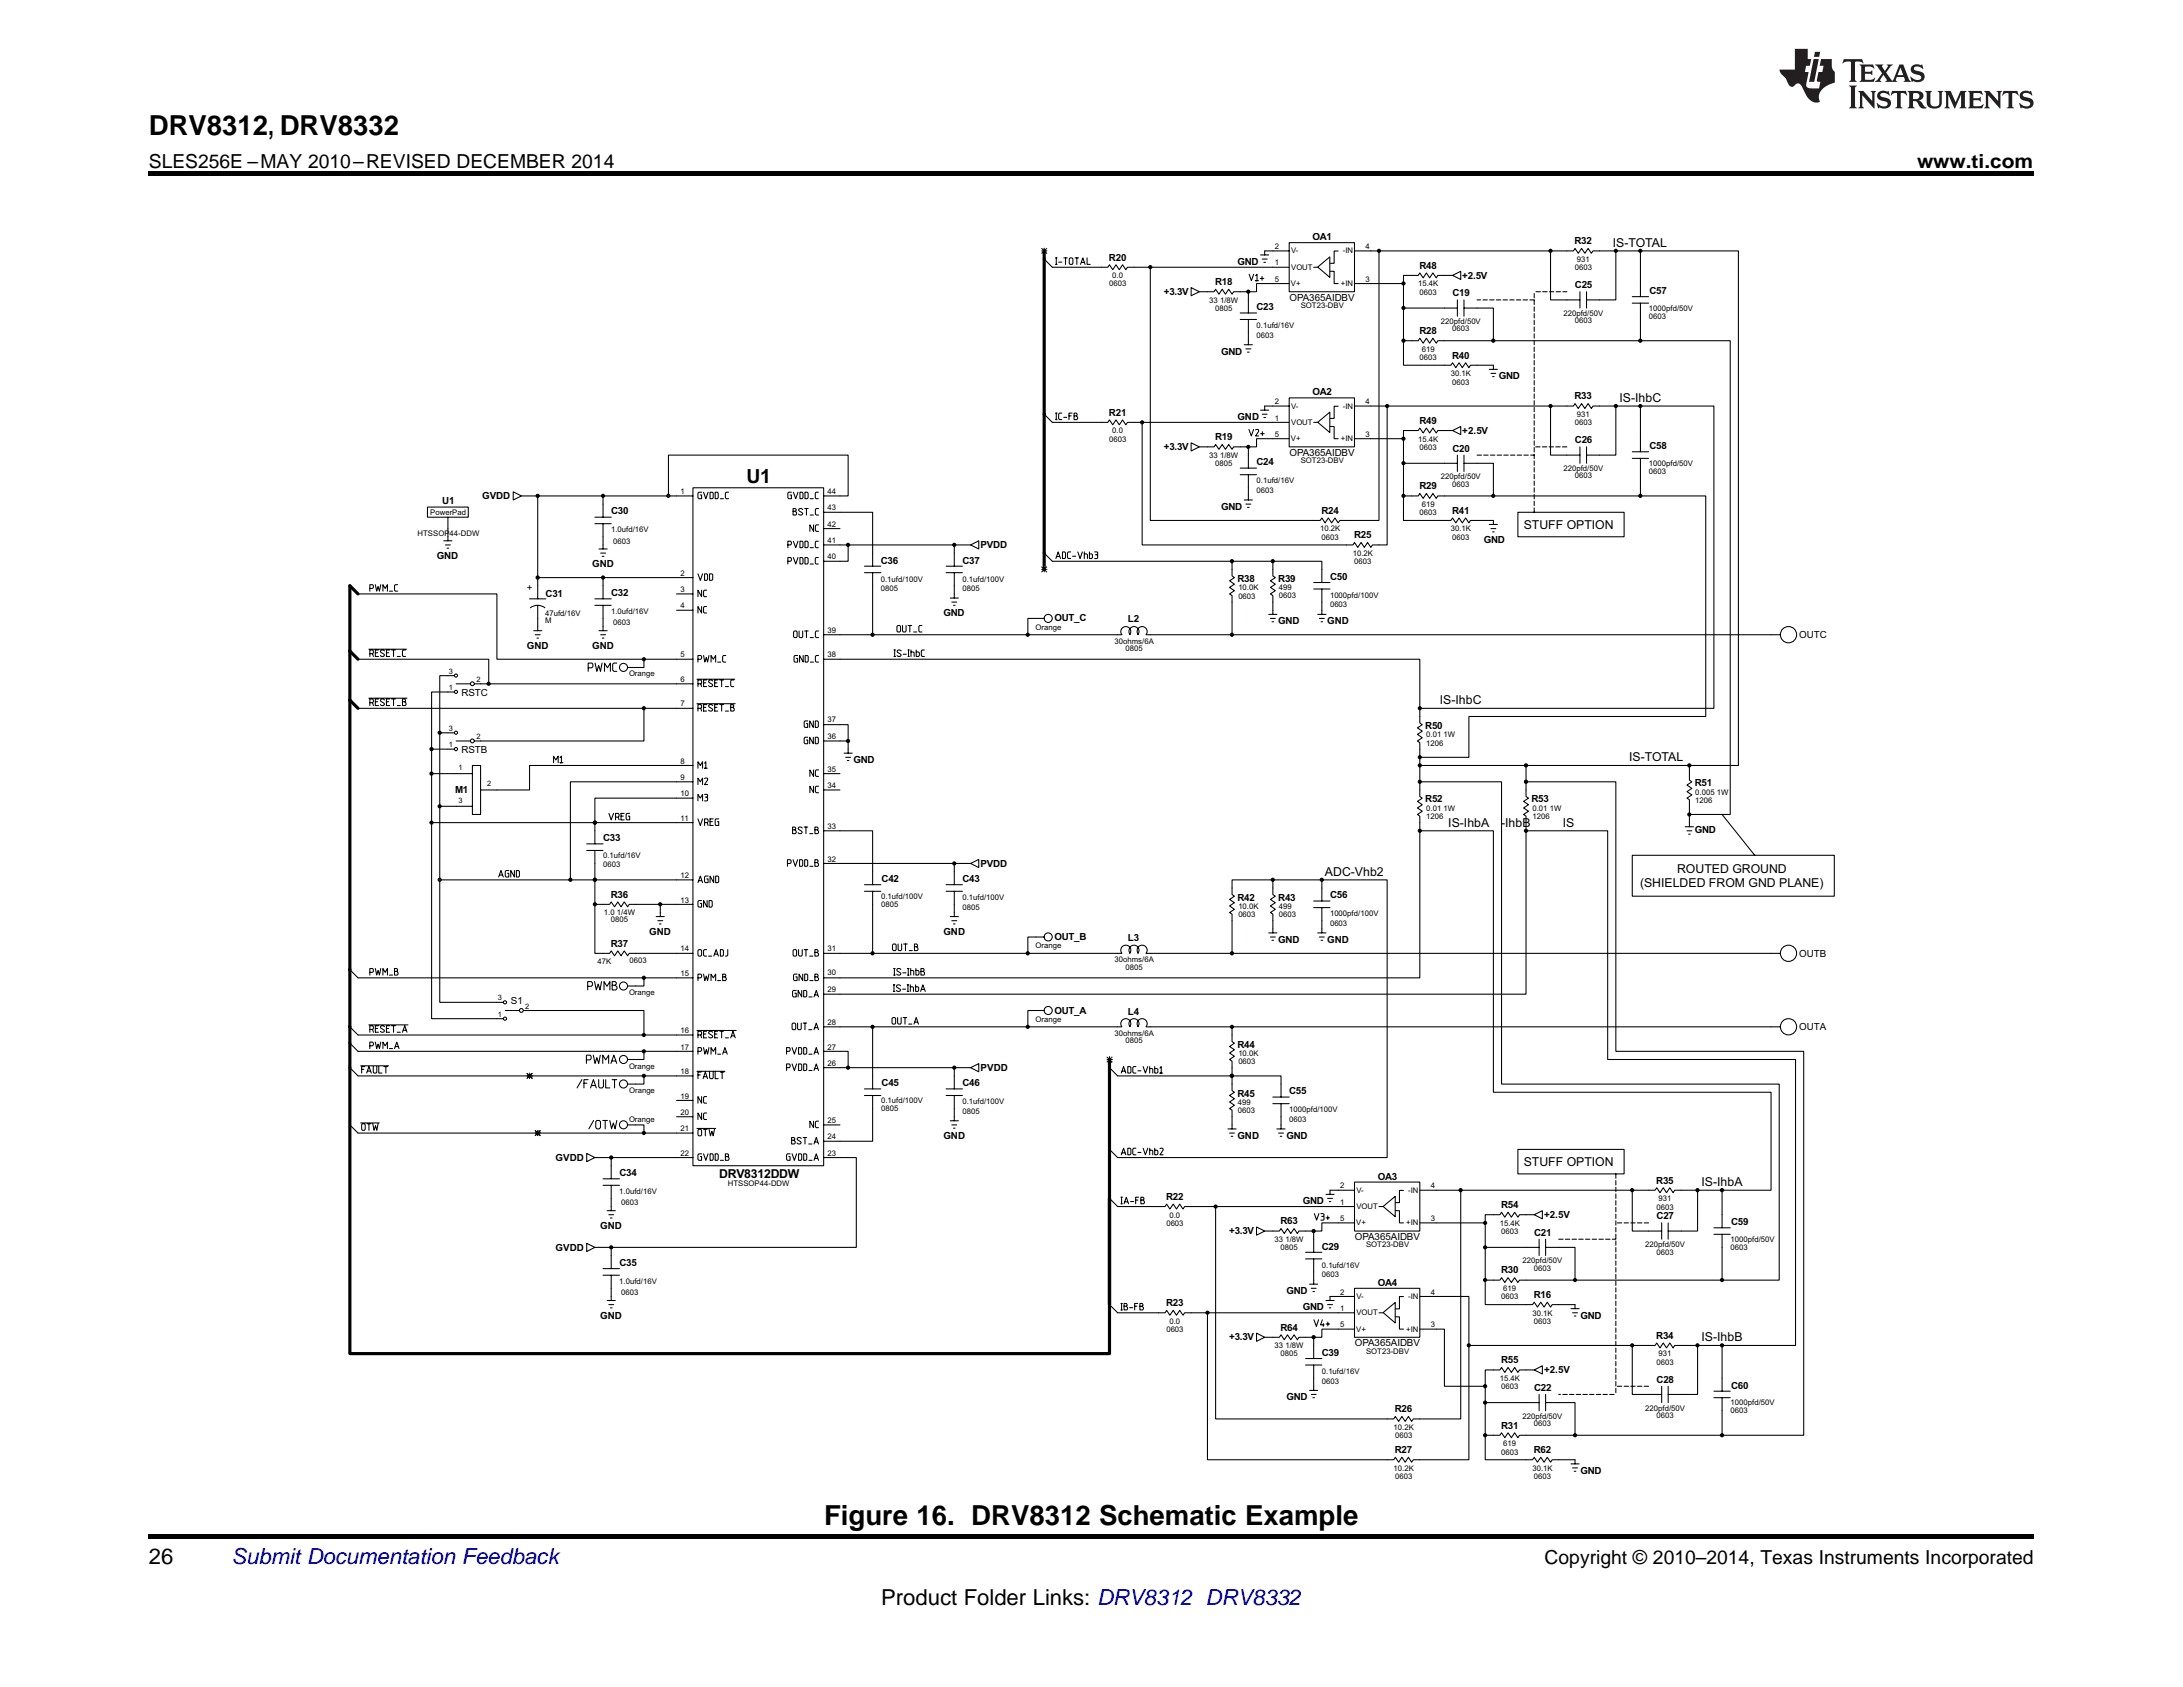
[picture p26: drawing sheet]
<svg xmlns="http://www.w3.org/2000/svg" width="279mm" height="216mm" viewBox="0 0 279 216" stroke-linecap="round" stroke-linejoin="round" font-family="sans-serif">
<defs><g id="words">
<g font-size="3.5">
<text x="19" y="17.3">DRV8312, DRV8332</text>
<text x="105.5" y="195.1">Figure 16. DRV8312 Schematic Example</text>
</g>
<g font-size="2.8">
<text x="19" y="200.1">26</text>
<text x="112.8" y="205.4">Product Folder Links: DRV8312 DRV8332</text>
</g>
<text font-size="2.8" fill="#0000c8" x="29.6" y="200.1">Submit Documentation Feedback</text>
<g font-size="2.5">
<text x="19" y="21.4">SLES256E –MAY 2010–REVISED DECEMBER 2014</text>
<text x="245.4" y="21.4">www.ti.com</text>
<text x="95.5" y="61.8">U1</text>
<text x="197.7" y="200.1">Copyright © 2010–2014, Texas Instruments Incorporated</text>
</g>
<g font-size="1.6">
<text x="206.4" y="31.6">IS-TOTAL</text>
<text x="207.3" y="51.4">IS-IhbC</text>
<text x="195" y="67.6">STUFF OPTION</text>
<text x="184.3" y="90.1">IS-IhbC</text>
<text x="208.5" y="97.4">IS-TOTAL</text>
<text x="185.4" y="105.8">IS-IhbA</text>
<text x="192.1" y="105.8">-IhbB</text>
<text x="200" y="105.8">IS</text>
<text x="169.6" y="112.1">ADC-Vhb2</text>
<text x="209.9" y="113.5">(SHIELDED FROM GND PLANE)</text>
<text x="214.7" y="111.7">ROUTED GROUND</text>
<text x="195" y="149.2">STUFF OPTION</text>
<text x="92" y="150.7">DRV8312DDW</text>
<text x="217.8" y="151.8">IS-IhbA</text>
<text x="217.8" y="171.6">IS-IhbB</text>
</g>
<g font-size="1.3">
<text x="141.9" y="33.3">R20</text>
<text x="158.4" y="33.9">GND</text>
<text x="168" y="30.7">OA1</text>
<text x="181.7" y="34.4">R48</text>
<text x="187.2" y="35.6">+2.5V</text>
<text x="201.5" y="31.3">R32</text>
<text x="149" y="37.7">+3.3V</text>
<text x="155.5" y="36.5">R18</text>
<text x="160.8" y="39.7">C23</text>
<text x="165" y="38.5">OPA365AIDBV</text>
<text x="185.9" y="37.9">C19</text>
<text x="201.6" y="36.9">C25</text>
<text x="211.1" y="37.6">C57</text>
<text x="156.3" y="45.4">GND</text>
<text x="181.7" y="42.8">R28</text>
<text x="185.8" y="45.9">R40</text>
<text x="141.9" y="53.2">R21</text>
<text x="158.4" y="53.8">GND</text>
<text x="168" y="50.6">OA2</text>
<text x="191.8" y="48.5">GND</text>
<text x="201.5" y="51.1">R33</text>
<text x="149" y="57.6">+3.3V</text>
<text x="155.5" y="56.3">R19</text>
<text x="160.8" y="59.6">C24</text>
<text x="165" y="58.4">OPA365AIDBV</text>
<text x="181.7" y="54.3">R49</text>
<text x="185.9" y="57.8">C20</text>
<text x="187.2" y="55.5">+2.5V</text>
<text x="201.6" y="56.7">C26</text>
<text x="211.1" y="57.5">C58</text>
<text x="56.6" y="64.5">U1</text>
<text x="61.7" y="63.9">GVDD</text>
<text x="78.2" y="65.8">C30</text>
<text x="156.3" y="65.3">GND</text>
<text x="169.1" y="65.8">R24</text>
<text x="181.7" y="62.6">R29</text>
<text x="185.8" y="65.8">R41</text>
<text x="55.9" y="71.5">GND</text>
<text x="125.5" y="70.1">PVDD</text>
<text x="173.3" y="68.9">R25</text>
<text x="189.9" y="69.4">GND</text>
<text x="67.4" y="75.7">+</text>
<text x="69.8" y="76.4">C31</text>
<text x="75.8" y="72.6">GND</text>
<text x="78.2" y="76.3">C32</text>
<text x="112.7" y="72.1">C36</text>
<text x="123.2" y="72.1">C37</text>
<text x="158.4" y="74.5">R38</text>
<text x="163.6" y="74.5">R39</text>
<text x="170.2" y="74.2">C50</text>
<text x="67.4" y="83">GND</text>
<text x="75.8" y="83">GND</text>
<text x="120.7" y="78.8">GND</text>
<text x="135" y="79.5">OUT_C</text>
<text x="144.4" y="79.7">L2</text>
<text x="163.6" y="79.9">GND</text>
<text x="169.9" y="79.9">GND</text>
<text x="230.3" y="81.7">OUTC</text>
<text x="59.1" y="89">RSTC</text>
<text x="182.4" y="93.3">R50</text>
<text x="58.3" y="101.4">M1</text>
<text x="59.1" y="96.3">RSTB</text>
<text x="109.2" y="97.7">GND</text>
<text x="216.9" y="100.6">R51</text>
<text x="77.2" y="107.7">C33</text>
<text x="182.4" y="102.7">R52</text>
<text x="196" y="102.7">R53</text>
<text x="216.9" y="106.6">GND</text>
<text x="112.8" y="112.9">C42</text>
<text x="123.2" y="112.9">C43</text>
<text x="125.5" y="110.9">PVDD</text>
<text x="78.2" y="114.9">R36</text>
<text x="83.1" y="119.6">GND</text>
<text x="120.7" y="119.6">GND</text>
<text x="158.4" y="115.2">R42</text>
<text x="163.6" y="115.2">R43</text>
<text x="170.2" y="115">C56</text>
<text x="78.2" y="121.2">R37</text>
<text x="135" y="120.3">OUT_B</text>
<text x="144.4" y="120.4">L3</text>
<text x="163.6" y="120.7">GND</text>
<text x="169.9" y="120.7">GND</text>
<text x="230.3" y="122.4">OUTB</text>
<text x="65.4" y="128.4">S1</text>
<text x="135" y="129.7">OUT_A</text>
<text x="144.4" y="129.8">L4</text>
<text x="230.3" y="131.8">OUTA</text>
<text x="125.5" y="137.1">PVDD</text>
<text x="158.4" y="134.1">R44</text>
<text x="112.8" y="139">C45</text>
<text x="123.2" y="139">C46</text>
<text x="158.4" y="140.3">R45</text>
<text x="165" y="140.1">C55</text>
<text x="71.1" y="148.5">GVDD</text>
<text x="120.7" y="145.8">GND</text>
<text x="158.4" y="145.8">GND</text>
<text x="164.6" y="145.8">GND</text>
<text x="79.3" y="150.5">C34</text>
<text x="149.3" y="153.6">R22</text>
<text x="166.7" y="154.1">GND</text>
<text x="176.3" y="151">OA3</text>
<text x="192.1" y="154.6">R54</text>
<text x="197.6" y="155.9">+2.5V</text>
<text x="212" y="151.5">R35</text>
<text x="71.1" y="160.1">GVDD</text>
<text x="76.8" y="157.2">GND</text>
<text x="157.3" y="158">+3.3V</text>
<text x="163.9" y="156.7">R63</text>
<text x="169.2" y="159.9">C29</text>
<text x="173.4" y="158.7">OPA365AIDBV</text>
<text x="196.3" y="158.2">C21</text>
<text x="212" y="156.1">C27</text>
<text x="221.6" y="156.8">C59</text>
<text x="79.3" y="162">C35</text>
<text x="149.3" y="167.2">R23</text>
<text x="164.6" y="165.6">GND</text>
<text x="166.7" y="167.7">GND</text>
<text x="176.3" y="164.5">OA4</text>
<text x="192.1" y="163">R30</text>
<text x="196.3" y="166.1">R16</text>
<text x="76.8" y="168.8">GND</text>
<text x="157.3" y="171.5">+3.3V</text>
<text x="163.9" y="170.3">R64</text>
<text x="169.2" y="173.5">C39</text>
<text x="173.4" y="172.3">OPA365AIDBV</text>
<text x="202.3" y="168.8">GND</text>
<text x="212" y="171.3">R34</text>
<text x="164.6" y="179.2">GND</text>
<text x="192.1" y="174.5">R55</text>
<text x="196.3" y="178">C22</text>
<text x="197.6" y="175.7">+2.5V</text>
<text x="212" y="177">C28</text>
<text x="221.6" y="177.7">C60</text>
<text x="178.5" y="180.7">R26</text>
<text x="178.5" y="186">R27</text>
<text x="192.1" y="182.8">R31</text>
<text x="196.3" y="186">R62</text>
<text x="202.3" y="188.6">GND</text>
</g>
<g font-size="1">
<text x="142.4" y="35.6">0.0</text>
<text x="163.2" y="31.9">2</text>
<text x="163.2" y="34">1</text>
<text x="165.3" y="32.4">V-</text>
<text x="165.3" y="34.5">VOUT</text>
<text x="171.9" y="32.4">-IN</text>
<text x="174.8" y="31.9">4</text>
<text x="201.5" y="34.6">0603</text>
<text x="201.8" y="33.5">931</text>
<text x="142" y="36.7">0603</text>
<text x="154.8" y="38.7">33 1/8W</text>
<text x="155.5" y="39.8">0805</text>
<text x="163.2" y="36.1">5</text>
<text x="165.2" y="36.6">V+</text>
<text x="166.5" y="39.4">SOT23-DBV</text>
<text x="171.6" y="36.6">+IN</text>
<text x="174.8" y="36.1">3</text>
<text x="181.5" y="36.7">15.4K</text>
<text x="181.7" y="37.7">0603</text>
<text x="184.4" y="41.5">220pfd/50V</text>
<text x="200.1" y="40.4">220pfd/50V</text>
<text x="201.5" y="41.4">0603</text>
<text x="211" y="39.8">1000pfd/50V</text>
<text x="211" y="40.8">0603</text>
<text x="160.8" y="42">0.1ufd/16V</text>
<text x="160.8" y="43.3">0603</text>
<text x="181.7" y="46.1">0603</text>
<text x="182" y="45">619</text>
<text x="185.9" y="42.4">0603</text>
<text x="163.2" y="53.8">1</text>
<text x="163.2" y="51.7">2</text>
<text x="165.3" y="52.3">V-</text>
<text x="171.9" y="52.3">-IN</text>
<text x="174.8" y="51.7">4</text>
<text x="185.7" y="48.2">30.1K</text>
<text x="185.9" y="49.2">0603</text>
<text x="201.8" y="53.4">931</text>
<text x="142" y="56.5">0603</text>
<text x="142.4" y="55.5">0.0</text>
<text x="154.8" y="58.6">33 1/8W</text>
<text x="155.5" y="59.7">0805</text>
<text x="163.2" y="55.9">5</text>
<text x="165.2" y="56.5">V+</text>
<text x="165.3" y="54.4">VOUT</text>
<text x="166.5" y="59.3">SOT23-DBV</text>
<text x="171.6" y="56.5">+IN</text>
<text x="174.8" y="55.9">3</text>
<text x="181.5" y="56.5">15.4K</text>
<text x="181.7" y="57.6">0603</text>
<text x="201.5" y="54.4">0603</text>
<text x="211" y="59.6">1000pfd/50V</text>
<text x="55.1" y="65.9">PowerPad</text>
<text x="87.1" y="63.2">1</text>
<text x="105.9" y="65.3">43</text>
<text x="105.9" y="63.2">44</text>
<text x="160.8" y="63.1">0603</text>
<text x="160.8" y="61.9">0.1ufd/16V</text>
<text x="181.7" y="65.9">0603</text>
<text x="182" y="64.9">619</text>
<text x="184.4" y="61.3">220pfd/50V</text>
<text x="185.9" y="62.3">0603</text>
<text x="200.1" y="60.3">220pfd/50V</text>
<text x="201.5" y="61.2">0603</text>
<text x="211" y="60.7">0603</text>
<text x="53.5" y="68.6">HTSSOP44-DDW</text>
<text x="78.2" y="68.1">1.0ufd/16V</text>
<text x="78.5" y="69.6">0603</text>
<text x="105.9" y="71.6">40</text>
<text x="105.9" y="69.5">41</text>
<text x="105.9" y="67.4">42</text>
<text x="169" y="68">10.2K</text>
<text x="169.1" y="69.1">0603</text>
<text x="173.1" y="71.2">10.2K</text>
<text x="185.7" y="68">30.1K</text>
<text x="185.9" y="69.1">0603</text>
<text x="87.1" y="73.7">2</text>
<text x="87.1" y="75.8">3</text>
<text x="87.1" y="77.9">4</text>
<text x="112.7" y="74.4">0.1ufd/100V</text>
<text x="112.7" y="75.7">0805</text>
<text x="123.2" y="74.4">0.1ufd/100V</text>
<text x="123.2" y="75.7">0805</text>
<text x="158.5" y="75.5">10.0K</text>
<text x="158.5" y="76.6">0603</text>
<text x="163.7" y="75.6">499</text>
<text x="163.7" y="76.6">0603</text>
<text x="170.2" y="76.5">1000pfd/100V</text>
<text x="170.2" y="77.7">0603</text>
<text x="173.3" y="72.2">0603</text>
<text x="69.8" y="78.8">47ufd/16V</text>
<text x="69.8" y="79.7">M</text>
<text x="78.2" y="78.6">1.0ufd/16V</text>
<text x="78.5" y="80">0603</text>
<text x="105.9" y="81">39</text>
<text x="132.5" y="80.6">Orange</text>
<text x="142.6" y="82.4">30ohms/6A</text>
<text x="144.1" y="83.3">0805</text>
<text x="57.5" y="86.2">3</text>
<text x="57.5" y="88.3">1</text>
<text x="61" y="87.3">2</text>
<text x="80.5" y="86.6">Orange</text>
<text x="87.1" y="84.1">5</text>
<text x="87.1" y="87.3">6</text>
<text x="105.9" y="84.1">38</text>
<text x="57.5" y="95.6">1</text>
<text x="57.5" y="93.5">3</text>
<text x="61" y="94.6">2</text>
<text x="87.1" y="90.4">7</text>
<text x="105.9" y="94.6">36</text>
<text x="105.9" y="92.5">37</text>
<text x="182.5" y="94.4">0.01 1W</text>
<text x="182.5" y="95.4">1206</text>
<text x="58.7" y="98.5">1</text>
<text x="62.3" y="100.6">2</text>
<text x="87.1" y="97.7">8</text>
<text x="87.1" y="99.8">9</text>
<text x="87.1" y="101.9">10</text>
<text x="105.9" y="100.9">34</text>
<text x="105.9" y="98.8">35</text>
<text x="217" y="101.7">0.005 1W</text>
<text x="58.7" y="102.7">3</text>
<text x="87.1" y="105.1">11</text>
<text x="105.9" y="106.1">33</text>
<text x="182.5" y="103.8">0.01 1W</text>
<text x="182.5" y="104.8">1206</text>
<text x="196.1" y="103.8">0.01 1W</text>
<text x="196.1" y="104.8">1206</text>
<text x="217" y="102.7">1206</text>
<text x="77.2" y="109.8">0.1ufd/16V</text>
<text x="77.2" y="111">0603</text>
<text x="87.1" y="112.3">12</text>
<text x="105.9" y="110.3">32</text>
<text x="77.3" y="117">1.0 1/4W</text>
<text x="78.2" y="118">0805</text>
<text x="87.1" y="115.5">13</text>
<text x="112.8" y="115">0.1ufd/100V</text>
<text x="112.8" y="116.1">0805</text>
<text x="123.2" y="115.2">0.1ufd/100V</text>
<text x="123.2" y="116.4">0805</text>
<text x="158.5" y="116.3">10.0K</text>
<text x="158.5" y="117.4">0603</text>
<text x="163.7" y="116.3">499</text>
<text x="163.7" y="117.3">0603</text>
<text x="170.2" y="117.3">1000pfd/100V</text>
<text x="170.2" y="118.5">0603</text>
<text x="76.5" y="123.3">47K</text>
<text x="80.6" y="123.2">0603</text>
<text x="87.1" y="121.8">14</text>
<text x="87.1" y="124.9">15</text>
<text x="105.9" y="124.8">30</text>
<text x="105.9" y="121.7">31</text>
<text x="132.5" y="121.3">Orange</text>
<text x="142.6" y="123.2">30ohms/6A</text>
<text x="144.1" y="124.1">0805</text>
<text x="63.7" y="128">3</text>
<text x="63.7" y="130.1">1</text>
<text x="67.2" y="129.1">2</text>
<text x="80.5" y="127.4">Orange</text>
<text x="105.9" y="131.2">28</text>
<text x="105.9" y="126.9">29</text>
<text x="132.5" y="130.7">Orange</text>
<text x="80.5" y="136.8">Orange</text>
<text x="87.1" y="132.2">16</text>
<text x="87.1" y="134.3">17</text>
<text x="87.1" y="137.5">18</text>
<text x="105.9" y="136.4">26</text>
<text x="105.9" y="134.3">27</text>
<text x="142.6" y="132.6">30ohms/6A</text>
<text x="144.1" y="133.5">0805</text>
<text x="158.5" y="135.1">10.0K</text>
<text x="158.5" y="136.2">0603</text>
<text x="80.5" y="143.6">Orange</text>
<text x="80.5" y="139.9">Orange</text>
<text x="87.1" y="140.6">19</text>
<text x="87.1" y="142.7">20</text>
<text x="105.9" y="143.7">25</text>
<text x="112.8" y="141.2">0.1ufd/100V</text>
<text x="112.8" y="142.2">0805</text>
<text x="123.2" y="141.3">0.1ufd/100V</text>
<text x="123.2" y="142.6">0805</text>
<text x="158.4" y="141.4">499</text>
<text x="158.4" y="142.4">0603</text>
<text x="165" y="142.4">1000pfd/100V</text>
<text x="165" y="143.6">0603</text>
<text x="87.1" y="144.8">21</text>
<text x="87.1" y="147.9">22</text>
<text x="105.9" y="147.9">23</text>
<text x="105.9" y="145.8">24</text>
<text x="79.3" y="152.8">1.0ufd/16V</text>
<text x="79.5" y="154.2">0603</text>
<text x="93.2" y="151.8">HTSSOP44-DDW</text>
<text x="149.7" y="155.8">0.0</text>
<text x="171.5" y="152.1">2</text>
<text x="171.5" y="154.2">1</text>
<text x="173.6" y="152.7">V-</text>
<text x="173.6" y="154.7">VOUT</text>
<text x="180.2" y="152.7">-IN</text>
<text x="183.1" y="152.1">4</text>
<text x="212" y="154.8">0603</text>
<text x="212.3" y="153.7">931</text>
<text x="149.3" y="156.9">0603</text>
<text x="163.1" y="159">33 1/8W</text>
<text x="163.9" y="160">0805</text>
<text x="171.5" y="156.3">5</text>
<text x="173.6" y="156.8">V+</text>
<text x="174.8" y="159.6">SOT23-DBV</text>
<text x="180" y="156.8">+IN</text>
<text x="183.1" y="156.3">3</text>
<text x="192" y="156.9">15.4K</text>
<text x="192.1" y="157.9">0603</text>
<text x="194.9" y="161.7">220pfd/50V</text>
<text x="210.6" y="159.6">220pfd/50V</text>
<text x="212" y="160.6">0603</text>
<text x="221.5" y="158.9">1000pfd/50V</text>
<text x="221.5" y="160">0603</text>
<text x="79.3" y="164.3">1.0ufd/16V</text>
<text x="79.5" y="165.7">0603</text>
<text x="169.2" y="162.2">0.1ufd/16V</text>
<text x="169.2" y="163.5">0603</text>
<text x="171.5" y="167.8">1</text>
<text x="171.5" y="165.7">2</text>
<text x="173.6" y="166.2">V-</text>
<text x="180.2" y="166.2">-IN</text>
<text x="183.1" y="165.7">4</text>
<text x="192.1" y="166.3">0603</text>
<text x="192.4" y="165.2">619</text>
<text x="196.3" y="162.6">0603</text>
<text x="149.3" y="170.5">0603</text>
<text x="149.7" y="169.4">0.0</text>
<text x="163.1" y="172.6">33 1/8W</text>
<text x="163.9" y="173.6">0805</text>
<text x="171.5" y="169.9">5</text>
<text x="173.6" y="170.4">V+</text>
<text x="173.6" y="168.3">VOUT</text>
<text x="174.8" y="173.2">SOT23-DBV</text>
<text x="180" y="170.4">+IN</text>
<text x="183.1" y="169.9">3</text>
<text x="196.1" y="168.4">30.1K</text>
<text x="196.3" y="169.4">0603</text>
<text x="212.3" y="173.6">931</text>
<text x="169.2" y="177.1">0603</text>
<text x="169.2" y="175.8">0.1ufd/16V</text>
<text x="192" y="176.7">15.4K</text>
<text x="192.1" y="177.8">0603</text>
<text x="212" y="174.6">0603</text>
<text x="221.5" y="179.8">1000pfd/50V</text>
<text x="178.4" y="183">10.2K</text>
<text x="178.5" y="184.1">0603</text>
<text x="192.4" y="185.1">619</text>
<text x="194.9" y="181.5">220pfd/50V</text>
<text x="196.3" y="182.5">0603</text>
<text x="210.6" y="180.5">220pfd/50V</text>
<text x="212" y="181.5">0603</text>
<text x="221.5" y="180.9">0603</text>
<text x="178.4" y="188.2">10.2K</text>
<text x="178.5" y="189.3">0603</text>
<text x="192.1" y="186.2">0603</text>
<text x="196.1" y="188.2">30.1K</text>
<text x="196.3" y="189.3">0603</text>
</g>
</g></defs>
<path d="M19 196.3h241.3v.5h-241.3z" fill="#000"/>
<g fill="none" stroke="#000" stroke-width=".13">
<path d="M122.1 75v1M56.3 93.8h1M57.3 86.5h-1v41.8h7.3M56.3 103.2h2.1M56.3 112.6h30.3M76.1 110.5v11.5h1.1M76.1 115.7h1.1M107.5 110.5h16.7M122.1 110.5v1.1M122.1 115.7v1.1M45.8 134.5h40.8M82.4 134.5v1.1h-1"/>
<path d="M122.1 141.9v1"/>
<circle cx="56.3" cy="93.8" r=".2"/>
<circle cx="56.3" cy="103.2" r=".2"/>
<circle cx="76.1" cy="112.6" r=".2"/>
<circle cx="76.1" cy="115.7" r=".2"/>
<circle cx="122.1" cy="110.5" r=".2"/>
<circle cx="82.4" cy="134.5" r=".2"/>
</g>
<g fill="#000">
<circle cx="56.3" cy="93.8" r=".2"/>
<circle cx="56.3" cy="103.2" r=".2"/>
<circle cx="76.1" cy="112.6" r=".2"/>
<circle cx="76.1" cy="115.7" r=".2"/>
<circle cx="122.1" cy="110.5" r=".2"/>
<circle cx="82.4" cy="134.5" r=".2"/>
</g>
<circle cx="56.3" cy="112.6" r=".2" fill="#008000"/>
<g fill="none" stroke="#000" stroke-width=".13">
<path d="M57.3 67.7v1M66.7 63.5h2.1v10.4h17.8M68.8 63.5h17.8M68.8 73.9v1.1M77.2 63.5v1M77.2 68.7v1M77.2 73.9v1.1M85.6 63.5v-5.3h23v5.3h-1.1M86.6 100.1h-13.6v12.5M81.4 122h5.2M76.1 148.1h10.5M78.2 148.1v1.1"/>
<path d="M78.2 153.4v1M78.2 159.6v1.1M107.5 148.1h2.1v11.5h-33.5M78.2 164.9v1"/>
<circle cx="68.8" cy="73.9" r=".21"/>
<circle cx="68.8" cy="63.5" r=".2"/>
<circle cx="77.2" cy="73.9" r=".2"/>
<circle cx="77.2" cy="63.5" r=".2"/>
<circle cx="56.3" cy="112.6" r=".2"/>
<circle cx="73" cy="112.6" r=".2"/>
<circle cx="78.2" cy="148.1" r=".2"/>
<circle cx="78.2" cy="159.6" r=".2"/>
</g>
<g fill="#000">
<circle cx="68.8" cy="73.9" r=".21"/>
<circle cx="68.8" cy="63.5" r=".2"/>
<circle cx="77.2" cy="73.9" r=".2"/>
<circle cx="77.2" cy="63.5" r=".2"/>
<circle cx="73" cy="112.6" r=".2"/>
<circle cx="78.2" cy="148.1" r=".2"/>
<circle cx="78.2" cy="159.6" r=".2"/>
</g>
<circle cx="85.5" cy="63.5" r=".2" fill="#008000"/>
<g fill="none" stroke="#000" stroke-width=".13">
<path d="M45.8 76h17.8v8.4h23M68.8 79.1v1.1M77.2 79.1v1.1M107.5 69.7h16.7M108.6 69.7v2.1h-1.1M122.1 69.7v1.1M157.7 77.1v4.1M162.9 77.1v1M169.2 77.1v1M82.4 84.4v1h-1M147.2 81.2h79.5M111.7 115.7v6.3"/>
<path d="M132.6 119.9h-1v2.1M157.7 113.7v-1.1h19.8v35.5h-34.5M157.7 117.8v4.2M162.9 112.6v1.1M162.9 117.8v1.1M169.2 112.6v1.1M169.2 117.8v1.1M45.8 132.5h40.8M67.8 129.3h14.6v3.2M107.5 134.5h1.1v2.1M107.5 136.6h16.7M107.5 131.4h35.5"/>
<path d="M107.5 122h35.5M111.7 131.4v6.3M122.1 136.6v1.1M132.6 129.3h-1v2.1M111.7 141.9v4.2h-4.2"/>
<circle cx="85.5" cy="63.5" r=".2"/>
<circle cx="108.5" cy="69.7" r=".2"/>
<circle cx="122.1" cy="69.7" r=".2"/>
<circle cx="82.4" cy="84.4" r=".2"/>
<circle cx="157.7" cy="81.2" r=".2"/>
<circle cx="162.9" cy="112.6" r=".2"/>
<circle cx="169.2" cy="112.6" r=".2"/>
<circle cx="82.4" cy="132.5" r=".2"/>
<circle cx="108.5" cy="136.6" r=".2"/>
<circle cx="111.7" cy="122" r=".2"/>
<circle cx="111.7" cy="131.4" r=".2"/>
<circle cx="122.1" cy="136.6" r=".2"/>
<circle cx="131.5" cy="122" r=".2"/>
<circle cx="131.5" cy="131.4" r=".2"/>
</g>
<g fill="#000">
<circle cx="108.5" cy="69.7" r=".2"/>
<circle cx="122.1" cy="69.7" r=".2"/>
<circle cx="82.4" cy="84.4" r=".2"/>
<circle cx="157.7" cy="81.2" r=".2"/>
<circle cx="162.9" cy="112.6" r=".2"/>
<circle cx="169.2" cy="112.6" r=".2"/>
<circle cx="82.4" cy="132.5" r=".2"/>
<circle cx="108.5" cy="136.6" r=".2"/>
<circle cx="111.7" cy="122" r=".2"/>
<circle cx="111.7" cy="131.4" r=".2"/>
<circle cx="122.1" cy="136.6" r=".2"/>
<circle cx="131.5" cy="122" r=".2"/>
<circle cx="131.5" cy="131.4" r=".2"/>
</g>
<circle cx="157.7" cy="122" r=".2" fill="#008000"/>
<g fill="none" stroke="#000" stroke-width=".13">
<path d="M153.5 37.3h1M159.8 37.3v1.1M162.9 36.3h-2.1v1h-2.1M145.1 54.1h17.8M146.2 54.1v15.6h26.1M159.8 42.6v1M107.5 65.6h4.2v5.2M111.7 75v6.2M132.6 79.1h-1v2.1M107.5 81.2h35.5M81.4 115.7h5.2M84.5 115.7v1.1"/>
<path d="M143 137.7h21v1M147.2 122h79.5M147.2 131.4h79.5M157.7 137.7h.1M157.7 131.4v1.1M157.7 136.6v2.1M45.8 145h23.4M81.4 144h1v1M152.5 154.4h18.8M155.6 154.4v27.2h21.9M157.7 142.9v1.1M164 142.9v1.1"/>
<path d="M152.5 168h18.8M154.5 168v18.8h23"/>
<circle cx="159.8" cy="37.3" r=".2"/>
<circle cx="146.2" cy="54.1" r=".2"/>
<circle cx="111.7" cy="81.2" r=".2"/>
<circle cx="131.5" cy="81.2" r=".2"/>
<circle cx="84.5" cy="115.7" r=".2"/>
<circle cx="157.7" cy="137.7" r=".2"/>
<circle cx="157.7" cy="122" r=".2"/>
<circle cx="157.7" cy="131.4" r=".2"/>
<circle cx="82.4" cy="145" r=".2"/>
<circle cx="155.6" cy="154.4" r=".2"/>
<circle cx="154.5" cy="168" r=".2"/>
</g>
<g fill="#000">
<circle cx="159.8" cy="37.3" r=".2"/>
<circle cx="146.2" cy="54.1" r=".2"/>
<circle cx="111.7" cy="81.2" r=".2"/>
<circle cx="131.5" cy="81.2" r=".2"/>
<circle cx="84.5" cy="115.7" r=".2"/>
<circle cx="157.7" cy="137.7" r=".2"/>
<circle cx="157.7" cy="131.4" r=".2"/>
<circle cx="82.4" cy="145" r=".2"/>
<circle cx="155.6" cy="154.4" r=".2"/>
<circle cx="154.5" cy="168" r=".2"/>
</g>
<path d="M68.8 144.7v.6M69.2 145h.1" fill="none" stroke="#000" stroke-width=".13"/>
<path d="M68.8 144.7h.1M69.1 144.7l-.6 .6" fill="none" stroke="#000" stroke-width=".13"/>
<path d="M68.5 144.7l.6 .6M69.1 144.7h.1" fill="none" stroke="#000" stroke-width=".13"/>
<g fill="none" stroke="#000" stroke-width=".13">
<path d="M134.7 54.1h6.3M175.5 52h25M175.5 56.1h4.1M177.5 52v17.7h-1M179.6 59.3h5.3M180.7 55.1h-1.1v11.5h5.3M184.9 55.1h1M198.5 52v6.2h2M134.7 71.8h23v1.1M157.7 71.8h11.5v1.1M162.9 71.8v1.1M179.6 63.5h1.1"/>
<path d="M107.5 106.3h4.2v5.3M45.8 125.1h40.8M45.8 137.7h22.3M82.4 125.1v1.1h-1M82.4 137.7v1h-1M69.1 145.3h.1M143 154.4h5.3M183.8 152.3h27.2M183.8 156.5h6.3M187 152.3v29.3h-5.3M190.1 159.6h5.2M191.1 155.5h-1v11.5h5.2"/>
<path d="M195.3 155.5h1.1M208.9 152.3v5.2h2.1M143 168h5.3M183.8 165.9h4.2v6.3h23M183.8 170.1h1.1v7.3h5.2M188 172.2v14.6h-6.3M190.1 179.5h5.2M190.1 163.8h1M191.1 175.3h-1v11.5h5.2M195.3 175.3h1.1M208.9 172.2v6.3h2.1M190.1 183.7h1"/>
<circle cx="177.5" cy="52" r=".2"/>
<circle cx="179.6" cy="59.3" r=".2"/>
<circle cx="179.6" cy="56.1" r=".2"/>
<circle cx="198.5" cy="52" r=".2"/>
<circle cx="157.7" cy="71.8" r=".2"/>
<circle cx="162.9" cy="71.8" r=".2"/>
<circle cx="179.6" cy="63.5" r=".2"/>
<circle cx="82.4" cy="125.1" r=".2"/>
<circle cx="82.4" cy="137.7" r=".2"/>
<circle cx="186.9" cy="152.3" r=".2"/>
<circle cx="190.1" cy="159.6" r=".2"/>
<circle cx="190.1" cy="156.5" r=".2"/>
<circle cx="208.9" cy="152.3" r=".2"/>
<circle cx="188" cy="172.2" r=".2"/>
<circle cx="190.1" cy="177.4" r=".2"/>
<circle cx="190.1" cy="163.8" r=".2"/>
<circle cx="190.1" cy="179.5" r=".2"/>
<circle cx="208.9" cy="172.2" r=".2"/>
<circle cx="190.1" cy="183.7" r=".2"/>
</g>
<g fill="#000">
<circle cx="177.5" cy="52" r=".2"/>
<circle cx="179.6" cy="59.3" r=".2"/>
<circle cx="179.6" cy="56.1" r=".2"/>
<circle cx="198.5" cy="52" r=".2"/>
<circle cx="157.7" cy="71.8" r=".2"/>
<circle cx="162.9" cy="71.8" r=".2"/>
<circle cx="179.6" cy="63.5" r=".2"/>
<circle cx="82.4" cy="125.1" r=".2"/>
<circle cx="82.4" cy="137.7" r=".2"/>
<circle cx="186.9" cy="152.3" r=".2"/>
<circle cx="190.1" cy="159.6" r=".2"/>
<circle cx="190.1" cy="156.5" r=".2"/>
<circle cx="208.9" cy="152.3" r=".2"/>
<circle cx="188" cy="172.2" r=".2"/>
<circle cx="190.1" cy="177.4" r=".2"/>
<circle cx="190.1" cy="163.8" r=".2"/>
<circle cx="190.1" cy="179.5" r=".2"/>
<circle cx="208.9" cy="172.2" r=".2"/>
<circle cx="190.1" cy="183.7" r=".2"/>
</g>
<path d="M67.8 137.4v.6M68.1 137.7h.1" fill="none" stroke="#000" stroke-width=".13"/>
<path d="M67.8 137.4h.1M68.1 137.4l-.6 .6" fill="none" stroke="#000" stroke-width=".13"/>
<path d="M67.5 137.4l.6 .6M68.1 137.4h.1" fill="none" stroke="#000" stroke-width=".13"/>
<path d="M133.3 72.9h.7M68.1 138h.1" fill="none" stroke="#000" stroke-width=".13"/>
<path d="M133.6 70.8v2.1" fill="none" stroke="#000" stroke-width=".4"/>
<path d="M133.6 72.5v.7M134 72.9h.1" fill="none" stroke="#000" stroke-width=".13"/>
<path d="M133.6 72.5h.1M134 72.6l-.7 .6" fill="none" stroke="#000" stroke-width=".13"/>
<path d="M133.3 72.6l.7 .6M134 72.6h.1" fill="none" stroke="#000" stroke-width=".13"/>
<path d="M134 73.2h.1M141.7 135.6h.6" fill="none" stroke="#000" stroke-width=".13"/>
<path d="M133.6 33.2v37.6M44.8 136.6v36.6h97.2v-19.8M142 135.6v1" fill="none" stroke="#000" stroke-width=".4"/>
<path d="M142 135.3v.6M142.3 135.6h.1" fill="none" stroke="#000" stroke-width=".13"/>
<path d="M142 135.3h.1M142.3 135.3l-.6 .6" fill="none" stroke="#000" stroke-width=".13"/>
<path d="M141.7 135.3l.6 .6M142.3 135.3h.1" fill="none" stroke="#000" stroke-width=".13"/>
<path d="M133.3 32.1h.7M142.3 135.9h.1" fill="none" stroke="#000" stroke-width=".13"/>
<path d="M133.6 32.1v1.1M44.8 75v58.5M142 136.6v30.4" fill="none" stroke="#000" stroke-width=".4"/>
<path d="M133.6 31.8v.6M134 32.1h.1" fill="none" stroke="#000" stroke-width=".13"/>
<path d="M133.6 31.8h.1M134 31.8l-.7 .6" fill="none" stroke="#000" stroke-width=".13"/>
<path d="M133.3 31.8l.7 .6M134 31.8h.1" fill="none" stroke="#000" stroke-width=".13"/>
<g fill="none" stroke="#000" stroke-width=".13">
<path d="M134 32.4h.1M134.7 34.2h6.3M145.1 34.2h17.8M147.2 34.2v32.4h20.9M161.9 32.1h1M175.5 36.3h4.1M175.5 32.1h25M176.5 32.1v34.5h-4.2M179.6 39.4h5.3M180.7 35.2h-1.1v11.5h5.3M184.9 35.2h1M189 39.4h2.1v4.2h30.4v60.6h-5.3"/>
<path d="M198.5 32.1v6.3h2M204.7 32.1h17.8v65.9h-40.8M206.8 32.1v6.3h-2.1M210 32.1v4.2M153.5 57.2h1M159.8 57.2v1M161.9 52h1M162.9 56.1h-2.1v1.1h-2.1M179.6 43.6h1.1M184.9 43.6h6.2M189 59.3h2.1v4.2h27.2v28.2h-30.3v5.2h-6.3M189 46.7h2.1"/>
<path d="M204.7 52h14.7v38.7h-37.7M206.8 52v6.2h-2.1M210 40.5v3.1M210 52v4.1M159.8 62.4v1.1M184.9 63.5h6.2M189 66.6h2.1M210 60.3v3.2M45.8 84.4h16.8v3.1M45.8 90.7h40.8M55.2 95.9h2.1M55.2 99h3.2"/>
<path d="M57.3 88.6h-2.1v41.8h8.4M61.5 87.5h25.1M82.4 90.7v4.1h-20.9M86.6 98h-18.8v3.1h-4.2M107.5 92.7h1.1v3.2M107.5 84.4h74.2v7.3M107.5 94.8h1.1M181.7 95.9v5.2M195.3 98v3.1M216.2 98v1M55.2 105.3h31.4M86.6 102.1h-10.5v4.2"/>
<path d="M181.7 105.3v19.8h-74.2M181.7 106.3h9.4v33.5h35.6v12.5h-11.5M181.7 100.1h10.5v38.6h35.5v25.1h-26.1v-4.2h-2.1M195.3 105.3v21.9h-87.8M195.3 106.3h10.5v29.3h24v36.6h-14.6M195.3 100.1h11.5v34.4h24.1v49.2h-29.3v-4.2h-2.1M216.2 103.2v2.1M67.5 137.7h19.1M161.9 157.5h1M168.1 157.5v1.1M170.2 152.3h1.1M171.3 156.5h-2.1v1h-2.1"/>
<path d="M217.3 152.3v5.2h-2.1M220.4 152.3v3.2M220.4 159.6v4.2M161.9 171.1h1M168.1 162.8v1M168.1 171.1v1.1M168.1 176.4v1M170.2 165.9h1.1M171.3 170.1h-2.1v1h-2.1M195.3 163.8h6.3M199.5 167h2.1M217.3 172.2v6.3h-2.1"/>
<path d="M220.4 172.2v4.2M195.3 183.7h6.3M199.5 186.8h2.1M220.4 180.5v3.2"/>
<circle cx="147.2" cy="34.2" r=".2"/>
<circle cx="176.5" cy="32.1" r=".2"/>
<circle cx="179.6" cy="39.4" r=".2"/>
<circle cx="179.6" cy="36.3" r=".2"/>
<circle cx="198.5" cy="32.1" r=".2"/>
<circle cx="206.8" cy="32.1" r=".2"/>
<circle cx="209.9" cy="32.1" r=".2"/>
<circle cx="159.8" cy="57.2" r=".2"/>
<circle cx="179.6" cy="43.6" r=".2"/>
<circle cx="191.1" cy="43.6" r=".2"/>
<circle cx="206.8" cy="52" r=".2"/>
<circle cx="209.9" cy="43.6" r=".2"/>
<circle cx="209.9" cy="52" r=".2"/>
<circle cx="191.1" cy="63.5" r=".2"/>
<circle cx="209.9" cy="63.5" r=".2"/>
<circle cx="55.2" cy="95.9" r=".2"/>
<circle cx="55.2" cy="99" r=".2"/>
<circle cx="62.5" cy="87.5" r=".2"/>
<circle cx="82.4" cy="90.6" r=".2"/>
<circle cx="108.5" cy="94.8" r=".2"/>
<circle cx="181.7" cy="96.9" r=".2"/>
<circle cx="181.7" cy="98" r=".2"/>
<circle cx="181.7" cy="90.6" r=".2"/>
<circle cx="195.3" cy="98" r=".21"/>
<circle cx="216.2" cy="98" r=".2"/>
<circle cx="55.2" cy="105.3" r=".2"/>
<circle cx="76.1" cy="105.3" r=".2"/>
<circle cx="181.7" cy="100" r=".2"/>
<circle cx="181.7" cy="106.3" r=".2"/>
<circle cx="195.3" cy="100" r=".21"/>
<circle cx="195.3" cy="106.3" r=".2"/>
<circle cx="216.2" cy="104.2" r=".2"/>
<circle cx="168.1" cy="157.6" r=".2"/>
<circle cx="217.3" cy="152.3" r=".2"/>
<circle cx="220.4" cy="152.3" r=".21"/>
<circle cx="168.1" cy="171.1" r=".2"/>
<circle cx="201.6" cy="163.8" r=".2"/>
<circle cx="217.3" cy="172.2" r=".2"/>
<circle cx="220.4" cy="163.8" r=".2"/>
<circle cx="220.4" cy="172.2" r=".2"/>
<circle cx="201.6" cy="183.7" r=".2"/>
<circle cx="220.4" cy="183.7" r=".2"/>
</g>
<g fill="#000">
<circle cx="147.2" cy="34.2" r=".2"/>
<circle cx="176.5" cy="32.1" r=".2"/>
<circle cx="179.6" cy="39.4" r=".2"/>
<circle cx="179.6" cy="36.3" r=".2"/>
<circle cx="198.5" cy="32.1" r=".2"/>
<circle cx="206.8" cy="32.1" r=".2"/>
<circle cx="209.9" cy="32.1" r=".2"/>
<circle cx="159.8" cy="57.2" r=".2"/>
<circle cx="179.6" cy="43.6" r=".2"/>
<circle cx="191.1" cy="43.6" r=".2"/>
<circle cx="206.8" cy="52" r=".2"/>
<circle cx="209.9" cy="43.6" r=".2"/>
<circle cx="209.9" cy="52" r=".2"/>
<circle cx="191.1" cy="63.5" r=".2"/>
<circle cx="209.9" cy="63.5" r=".2"/>
<circle cx="55.2" cy="95.9" r=".2"/>
<circle cx="55.2" cy="99" r=".2"/>
<circle cx="62.5" cy="87.5" r=".2"/>
<circle cx="82.4" cy="90.6" r=".2"/>
<circle cx="108.5" cy="94.8" r=".2"/>
<circle cx="181.7" cy="96.9" r=".2"/>
<circle cx="181.7" cy="98" r=".2"/>
<circle cx="181.7" cy="90.6" r=".2"/>
<circle cx="195.3" cy="98" r=".21"/>
<circle cx="216.2" cy="98" r=".2"/>
<circle cx="55.2" cy="105.3" r=".2"/>
<circle cx="76.1" cy="105.3" r=".2"/>
<circle cx="181.7" cy="100" r=".2"/>
<circle cx="181.7" cy="106.3" r=".2"/>
<circle cx="195.3" cy="100" r=".21"/>
<circle cx="195.3" cy="106.3" r=".2"/>
<circle cx="216.2" cy="104.2" r=".2"/>
<circle cx="168.1" cy="157.6" r=".2"/>
<circle cx="217.3" cy="152.3" r=".2"/>
<circle cx="220.4" cy="152.3" r=".21"/>
<circle cx="168.1" cy="171.1" r=".2"/>
<circle cx="201.6" cy="163.8" r=".2"/>
<circle cx="217.3" cy="172.2" r=".2"/>
<circle cx="220.4" cy="163.8" r=".2"/>
<circle cx="220.4" cy="172.2" r=".2"/>
<circle cx="201.6" cy="183.7" r=".2"/>
<circle cx="220.4" cy="183.7" r=".2"/>
</g>
<path d="M44.8 133.5v3.1" fill="none" stroke="#000" stroke-width=".4"/>
<path d="M67.8 137.4v.6M68.1 137.7h.1" fill="none" stroke="#000" stroke-width=".13"/>
<path d="M67.8 137.4h.1M68.1 137.4l-.6 .6" fill="none" stroke="#000" stroke-width=".13"/>
<path d="M67.5 137.4l.6 .6M68.1 137.4h.1" fill="none" stroke="#000" stroke-width=".13"/>
<path d="M68.1 138h.1M68.5 145h18.1" fill="none" stroke="#000" stroke-width=".13"/>
<path d="M68.8 144.7v.6M69.2 145h.1" fill="none" stroke="#000" stroke-width=".13"/>
<path d="M68.8 144.7h.1M69.1 144.7l-.6 .6" fill="none" stroke="#000" stroke-width=".13"/>
<path d="M68.5 144.7l.6 .6M69.1 144.7h.1" fill="none" stroke="#000" stroke-width=".13"/>
<g fill="none" stroke="#000" stroke-width=".13">
<path d="M133.6 33.2l1.1 1M135.1 33.8h.2M135.1 33h.2M135.2 33v.8M135.5 33.5h.4M136.1 33h.5M136.4 33v.8M137 33h.2l.1 .1v.6l-.1 .1h-.2l-.1-.1v-.6zM137.6 33h.4M137.8 33v.8M138.3 33.8l.3-.8 .3 .8M138.4 33.6h.4"/>
<path d="M139.1 33v.8h.4M141 34.2h.8l.2-.3 .4 .6 .4-.6 .5 .6 .4-.6 .4 .6 .2-.3h.8M152.5 36.8l1 .5-1 .6zM154.5 37.3h.9l.2-.3 .4 .7 .4-.7 .4 .7 .5-.7 .4 .7 .2-.4h.8M159.8 38.4v1.7M159.9 35.1l.3 .8 .3-.8M160.7 35.3l.2-.2v.8h-.2h.4M161.3 35.6h.5M161.5 35.4v.5M161.6 33.2h.6M161.8 33.6h.2M161.9 32.1v.5h-.6"/>
<path d="M161.9 32.6h.5M162.9 36.3h2.1M162.9 32.1h2.1M162.9 34.2h2.1M165 31.1h8.4v6.2h-8.4zM168.1 34.2h.6M168.7 34.2l1.5-1.3v2.6zM170.2 34.7h.6v1.6h.5M171.3 32.1h-.5v1.6h-.6M173.4 36.3h2.1M173.4 32.1h2.1M180.7 35.2h.8l.2-.3 .4 .7 .5-.7 .4 .7 .4-.7 .4 .7 .2-.4h.9"/>
<path d="M184.9 39.4h1.6M185.9 35.2l1.1-.5v1.1zM186.5 38.4v2.1M187.4 38.4v2.1M187.4 39.4h1.6M189 38.4h.5M189.8 38.4h.6M190.7 38.4h.5M191.5 38.4h.6M192.4 38.4h.5M193.2 38.4h.6M194.1 38.4h.5"/>
<path d="M194.9 38.4h.6M195.8 38.4h.6M196.4 37.6v.5M196.4 38.4v.6M196.4 39.3v.5M196.6 37.3h.6M197.4 37.3h.6M198.3 37.3h.6M199.2 37.3h.5M200 37.3h.5M200.5 32.1h.9l.2-.3 .4 .6 .4-.6 .4 .6 .5-.6 .4 .6 .2-.3h.8M200.5 38.4h1.7"/>
<path d="M202.2 37.3v2.1M203.1 37.3v2.1M203.1 38.4h1.6M208.9 38.8h2.1M208.9 38h2.1M210 36.3v1.7M210 38.8v1.7M133.6 53l1.1 1.1M135.1 53.7h.2M135.1 52.9h.2M135.2 52.9v.8M135.9 52.9h-.3l-.1 .1v.6l.1 .1h.3"/>
<path d="M136.1 53.4h.4M136.8 53.2h.3M137.2 52.9h-.4v.8M137.5 53.2h.3l.1-.1-.1-.2h-.3v.8h.3l.1-.3-.1-.2M141 54.1h.8l.2-.4 .4 .7 .4-.7 .5 .7 .4-.7 .4 .7 .2-.3h.8M152.5 56.7l1 .5-1 .5zM154.5 57.2h.9l.2-.3 .4 .6 .4-.6 .4 .6 .5-.6 .4 .6 .2-.3h.8M158.7 40.1h2.1M158.7 40.9h2.1M158.7 59.9h2.1M159.5 44.7h.6M159.7 45.1h.2"/>
<path d="M159.8 43.6v.5h-.6M159.8 44.1h.5M159.8 40.9v1.7M159.8 58.2v1.7M159.9 55l.3 .8 .2-.8M160.7 55h.4v.2l-.4 .6h.4M161.3 55.5h.5M161.6 53h.6M161.6 55.3v.4M161.8 53.4h.2M161.9 52v.5h-.6M161.9 52.5h.5"/>
<path d="M162.9 56.1h2.1M162.9 52h2.1M162.9 54.1h2.1M165 50.9h8.4v6.3h-8.4zM168.1 54.1h.6M168.7 54l1.5-1.3v2.7zM170.2 54.6h.6v1.5h.5M171.3 52h-.5v1.6h-.6M173.4 56.1h2.1M173.4 52h2.1M180.7 55.1h.8l.2-.3 .4 .6 .5-.6 .4 .6 .4-.6 .4 .6 .2-.3h.9M180.7 43.6h.8l.2-.3 .4 .6 .5-.6 .4 .6 .4-.6 .4 .6 .2-.3h.9"/>
<path d="M184.9 46.7h.8l.2-.3 .4 .7 .4-.7 .5 .7 .4-.7 .4 .7 .2-.4h.8M184.9 59.3h1.6M185.9 55.1l1.1-.5v1zM186.5 58.2v2.1M187.4 58.2v2.1M187.4 59.3h1.6M189 58.2h.6M189.9 58.2h.6M190.8 58.2h.5M190.8 47.8h.7M191 48.2h.2M191.1 46.7v.6h-.5"/>
<path d="M191.1 47.3h.6M191.6 58.2h.6M192.5 58.2h.5M193.3 58.2h.6M194.2 58.2h.6M195 58.2h.6M195.9 58.2h.5M196.4 40.1v.6M196.4 41v.6M196.4 41.8v.6M196.4 42.7v.6M196.4 43.6v.5"/>
<path d="M196.4 44.4v.6M196.4 45.3v.5M196.4 46.1v.6M196.4 47v.6M196.4 47.8v.6M196.4 48.7v.6M196.4 49.6v.5M196.4 50.4v.6M196.4 51.3v.5M196.4 52.1v.6M196.4 53v.6M196.4 53.9v.5"/>
<path d="M196.4 54.7v.6M196.4 55.6v.5M196.4 56.4v.6M196.4 57.3v.5M196.4 58.1v.6M196.4 59v.6M196.4 59.8v.6M196.6 57.2h.5zM197.4 57.2h.6M198.3 57.2h.5M199.1 57.2h.6M200 57.2h.5"/>
<path d="M200.5 52h.9l.2-.3 .4 .6 .4-.6 .4 .6 .5-.6 .4 .6 .2-.3h.8M200.5 58.2h1.7M202.2 57.2v2.1M203.1 57.2v2.1M203.1 58.2h1.6M208.9 58.7h2.1M208.9 57.8h2.1M210 56.1v1.7M210 58.7v1.6M47.3 75.3h.4l.1-.1v-.3l-.1-.1h-.4v.9M48 74.8l.2 .9 .2-.6 .2 .6 .1-.9M49 75.7v-.9l.3 .5 .3-.5v.9"/>
<path d="M49.8 75.7h.4M50.9 74.8h-.3l-.1 .1v.6l.1 .2h.3M54.7 64.9h5.2v1.3h-5.2zM57 69.7h.6M57.2 70.2h.2M57.3 66.2v1.5zM57.3 68.7v.5h-.5M57.3 69.2h.5M65.7 62.9l1 .6-1 .5zM67.8 76.6h2.1M67.9 77.8a1.54 1.54 0 0 1 1.8 0M68.8 75v1.6"/>
<path d="M68.8 77.5v1.6M76.1 77.5h2.1M76.1 66.2h2.1M76.1 67h2.1M76.1 76.6h2.1M76.9 70.8h.6M77.1 71.2h.2M77.2 69.7v.6h-.5M77.2 70.3h.5M77.2 64.5v1.7M77.2 67v1.7M77.2 75v1.6"/>
<path d="M77.2 77.5v1.6M86.6 73.9h2.1M86.6 63.5h2.1M86.6 76h2.1M86.6 78.1h2.1M88.7 62.4h16.7v86.8h-16.7zM89.3 73.4l.3 .9 .3-.9M89.8 77.6v.9l-.5-.9v.9M89.8 75.5v.9l-.5-.9v.9M89.8 63h-.4l-.1 .1v.6l.1 .1h.4v-.5h-.2M90 63l.3 .8 .3-.8M90.2 73.4h.3l.1 .2v.5l-.1 .2h-.3z"/>
<path d="M90.4 77.6h-.3l-.1 .1v.6l.1 .2h.3M90.4 75.5h-.3l-.1 .2v.5l.1 .2h.3M90.8 73.4h.3l.1 .2v.5l-.1 .2h-.3zM90.9 63h.3l.1 .1v.6l-.1 .1h-.3zM91.5 63h.3l.1 .1v.6l-.1 .1h-.3zM92.2 63.8h.4M93.2 63h-.2l-.2 .1v.6l.2 .1h.2M100.8 69.7h.4l.1-.1-.1-.3h-.4v.8M100.8 71.8h.4l.1-.1-.1-.3h-.4v.8M101.3 63h-.4l-.1 .1v.6l.1 .1h.4v-.5h-.2M101.5 65.4h.3l.1-.2-.1-.1h-.3v.8h.4l.1-.3-.2-.2M101.5 69.3l.3 .8 .3-.8"/>
<path d="M101.5 71.4l.3 .8 .3-.8M101.5 63l.3 .8 .3-.8M102.4 69.3h.3l.1 .1v.6l-.1 .1h-.3zM102.4 71.4h.3l.1 .1v.6l-.1 .1h-.3zM102.4 63h.3l.1 .1v.6l-.1 .1h-.3zM102.7 65.2l-.3-.1-.2 .2 .5 .3v.3a.32 .32 0 0 1-.5-.1M103 65.1h.4M103 69.3h.3l.1 .1v.6l-.1 .1h-.3zM103 71.4h.3l.1 .1v.6l-.1 .1h-.3zM103 63h.3l.1 .1v.6l-.1 .1h-.3zM103.2 65.1v.8M103.7 70.1h.4"/>
<path d="M103.7 63.8h.4M103.7 72.2h.4M103.7 65.9h.4M104.1 67.2v.8l-.4-.8v.8M104.7 69.3h-.3l-.1 .1v.6l.1 .1h.3M104.7 71.4h-.3l-.1 .1v.6l.1 .1h.3M104.7 63h-.3l-.1 .1v.6l.1 .1h.3M104.8 67.2h-.3l-.1 .1v.6l.1 .1h.3M104.8 65.1h-.3l-.1 .1v.6l.1 .1h.3M105.4 69.7h2.1M105.4 63.5h2.1M105.4 71.8h2.1"/>
<path d="M105.4 65.6h2.1M105.4 67.7h2.1M110.6 72.5h2.1M110.6 73.3h2.1M111.7 70.8v1.7M111.7 73.3v1.7M121.1 72.5h2.1M121.1 73.3h2.1M121.8 77.1h.7M122 77.5h.2M122.1 76v.5h-.5M122.1 76.5h.6"/>
<path d="M122.1 70.8v1.7M122.1 73.3v1.7M124.2 69.7l1.1-.5v1.1zM132.6 79.1h1M133.6 70.8l1.1 1M135.1 71.5l.3-.9 .3 .9M135.3 71.2h.3M136 70.6h.3l.1 .2v.6l-.1 .1h-.3zM137 70.6h-.3l-.1 .2v.6l.1 .1h.3M137.3 71.2h.4M137.9 70.6l.3 .9 .3-.9M138.8 70.9h.3l.1 .1v.5"/>
<path d="M138.8 70.6v.9M139.4 70.6v.9h.3l.1-.1v-.4l-.1-.1h-.3M140.1 70.6l.4 .1v.3h-.1M140.2 71h.3v.3l-.1 .2h-.3M157.7 72.9v.8l.3 .2-.6 .4 .6 .5-.6 .4 .6 .4-.6 .4 .3 .2v.9M158.7 60.8h2.1M159.5 64.5h.6M159.7 64.9h.2M159.8 63.5v.5h-.6M159.8 60.8v1.6M159.8 64h.5M162.6 79.1h.6"/>
<path d="M162.8 79.6h.2M162.9 72.9v.8l.3 .2-.6 .4 .6 .5-.6 .4 .6 .4-.6 .4 .3 .2v.9M162.9 78.1v.5h-.5M162.9 78.6h.5M168.1 66.6h.9l.2-.3 .4 .6 .4-.6 .4 .6 .5-.6 .4 .6 .2-.3h.8M168.1 74.5h2.1M168.1 75.4h2.1M168.9 79.1h.6M169.1 79.6h.2M169.2 78.1v.5h-.5M169.2 72.9v1.6M169.2 75.4v1.7"/>
<path d="M169.2 78.6h.5M172.3 69.7h.9l.2-.3 .4 .7 .4-.7 .4 .7 .4-.7 .5 .7 .2-.4h.8M180.7 63.5h.8l.2-.3 .4 .6 .5-.6 .4 .6 .4-.6 .4 .6 .2-.3h.9M184.9 66.6h.8l.2-.3 .4 .6 .4-.6 .5 .6 .4-.6 .4 .6 .2-.3h.8M190.6 67.1h.5M190.8 67.7h.7M191 68.1h.2M191.1 66.6v.5h.6M194.3 65.6h13.6v3.1h-13.6zM196.4 60.7v.6M196.4 61.6v.5M196.4 62.4v.6"/>
<path d="M196.4 63.3v.5M196.4 64.1v.6M196.4 65v.6M47.2 89.4h4.9M47.2 83.1h4.8M47.3 89.9h.4l.1-.1-.1-.3h-.4v.8M47.3 83.7h.4l.1-.2-.1-.3h-.4v.8M47.7 89.9l.1 .4M47.7 83.7l.1 .3M48 89.8h.3M48 83.5h.3M48.4 83.2h-.4v.8h.4"/>
<path d="M48.4 89.5h-.4v.8h.4M49.2 89.6l-.2-.1h-.3v.2l.5 .4-.2 .2-.3-.1M49.2 83.3l-.2-.1h-.3v.3l.5 .3-.2 .2-.3-.1M49.5 89.8h.3M49.5 83.5h.3M49.9 83.2h-.4v.8h.4M49.9 89.5h-.4v.8h.4M50.1 83.2h.5M50.1 89.5h.5M50.4 83.2v.8M50.4 89.5v.8M50.8 84h.4"/>
<path d="M50.8 90.3h.4M51.5 89.8h.3l.1-.1-.1-.2h-.3v.8h.4l.1-.3-.2-.2M51.9 83.2h-.3l-.1 .1v.6l.1 .1h.3M57.3 95.9h.8M57.3 93.8h.8M57.3 88.6h.8M57.3 86.5h.8M58.4 99h2.1M58.4 94.8h1.8M58.4 87.5h1.8M60.5 98h1v6.2h-1zM60.7 94.8h.8"/>
<path d="M60.7 87.5h.8M68.5 81.2h.6M68.7 81.7h.2M68.8 80.2v.5h-.5M68.8 80.7h.6M70.8 97.6v-.8l.3 .5 .3-.5v.8M71.7 97l.2-.2v.8h-.2h.3M75.3 85.5h.4l.2-.2v-.3l-.2-.1h-.4v1M76.2 84.9l.2 1 .2-.7 .3 .7 .2-1M76.9 81.2h.6M77.1 81.7h.2M77.2 80.2v.5h-.5"/>
<path d="M77.2 80.7h.5M77.4 85.9v-1l.3 .6 .4-.6v1M78.9 84.9h-.3l-.2 .1v.8l.2 .1h.3M80.3 85.4h1.1M86.6 98h2.1M86.6 87.5h2.1M86.6 84.4h2.1M86.6 90.7h2.1M89.2 90.1h4.9M89.2 86.9h4.8M89.3 90.7h.4l.1-.2-.1-.3h-.4v.8M89.3 98.3v-.8l.3 .5 .3-.5v.8"/>
<path d="M89.3 87.5h.4l.1-.1-.1-.4h-.4v.9M89.3 84.4h.4l.1-.1-.1-.4h-.4v.8M89.7 90.7l.1 .3M89.7 87.5l.1 .4M90 83.9l.2 .8 .2-.6 .2 .6 .1-.8M90 90.5h.3M90 87.4h.3M90.2 99.6h.4v.2l-.4 .6h.4M90.2 97.7l.1-.2v.8h-.1h.3M90.4 90.2h-.4v.8h.4M90.4 87h-.4v.9h.4M91 84.7v-.8l.3 .5 .3-.5v.8"/>
<path d="M91.2 90.3l-.3-.1-.2 .1 .5 .4v.2a.32 .32 0 0 1-.5 0M91.2 87.2l-.3-.2-.2 .2 .5 .4v.2a.32 .32 0 0 1-.5-.1M91.5 90.5h.3M91.5 87.4h.3M91.8 84.7h.4M91.9 90.2h-.4v.8h.4M91.9 87h-.4v.9h.4M92.1 90.2h.5M92.1 87h.5M92.4 87v.9M92.4 90.2v.8M92.8 91h.4"/>
<path d="M92.8 87.9h.4M92.9 83.9h-.3l-.1 .1v.6l.1 .1h.3M93.5 90.5h.3l.1-.1-.1-.2h-.3v.8h.4l.1-.3-.2-.2M93.9 87h-.3l-.1 .2v.5l.1 .2h.3M101.7 80.8h.2l.1 .1v.6l-.1 .1h-.2l-.1-.1v-.6zM102.1 83.9h-.4l-.1 .1v.6l.1 .1h.4v-.4h-.2M102.3 80.8v.7l.1 .1h.2l.1-.1v-.7M102.8 83.9v.8l-.5-.8v.8M103 80.8h.4M103.1 83.9h.2l.1 .1v.6l-.1 .1h-.2zM103.2 80.8v.8M103.4 92.3h-.4l-.1 .1v.6l.1 .1h.4v-.5h-.2"/>
<path d="M103.4 94.4h-.4l-.1 .1v.6l.1 .1h.4v-.5h-.2M103.7 81.6h.4M103.7 84.7h.4M104.1 92.3v.8l-.5-.8v.8M104.1 94.4v.8l-.5-.8v.8M104.1 98.5v.9l-.4-.9v.9M104.3 92.3h.3l.1 .1v.6l-.1 .1h-.3zM104.3 94.4h.3l.1 .1v.6l-.1 .1h-.3zM104.8 98.5h-.3l-.1 .2v.5l.1 .2h.3M104.8 83.9h-.3l-.1 .1v.6l.1 .1h.3M104.8 80.8h-.3l-.1 .1v.6l.1 .1h.3M105.4 81.2h2.1"/>
<path d="M105.4 94.8h2.1M105.4 84.4h2.1M105.4 99h2.1M105.4 92.7h2.1M108.2 96.9h.7M108.4 97.3h.3M108.6 95.9v.5h-.6M108.6 96.4h.5M114.4 84h.2M114.4 83.2h.2M114.5 83.2v.8M114.9 80.1h.3l.1 .1v.6l-.1 .1h-.3l-.1-.1v-.6z"/>
<path d="M115.3 83.3l-.1-.1h-.3v.3l.4 .3-.1 .2-.4-.1M115.5 80.1v.7l.1 .1h.3l.1-.1v-.7M115.6 83.7h.4M116.2 84h.2M116.2 83.2h.2M116.2 80.1h.5M116.3 83.2v.8M116.4 80.1v.8M116.6 83.4h.3l.1 .1v.5M116.6 83.2v.8M116.9 80.9h.4M117.3 83.2v.8h.3l.1-.1v-.4l-.1-.1h-.3"/>
<path d="M118 80.1h-.3l-.1 .1v.6l.1 .1h.3M118.3 83.2h-.3l-.1 .1v.6l.1 .1h.3M143 81.2h.6M143.6 81.2a.64 .64 0 0 1 .1-.8 .64 .64 0 0 1 .8 0 .64 .64 0 0 1 .1 .8M144.6 81.2a.64 .64 0 0 1 .1-.8 .64 .64 0 0 1 .9 0 .64 .64 0 0 1 0 .8 .64 .64 0 0 1 .6-1 .64 .64 0 0 1 .5 1M146.7 81.2h.5M181.7 91.7v.8l.3 .2-.6 .5 .6 .4-.6 .4 .6 .4-.6 .4 .3 .2v.9M216.2 99v.8l.3 .3-.6 .4 .6 .4-.6 .4 .6 .4-.6 .4 .3 .3v.8M226.7 81.2h1.1M58.4 103.2h2.1zM61.5 101.1h2.1M63.8 112.2l.3-.8 .3 .8"/>
<path d="M63.9 112h.4M65.1 111.4h-.3l-.1 .1v.6l.1 .1h.3v-.4h-.1M65.8 111.4v.8l-.4-.8v.8M66.1 111.4h.3l.1 .1v.6l-.1 .1h-.3zM75.1 108.8h2.1M75.1 108h2.1M76.1 106.3v1.7M76.1 108.8v1.7M77.2 115.7h.8l.2-.3 .5 .7 .4-.7 .4 .7 .4-.7 .4 .7 .2-.4h.9M77.9 104.1l.3 .8 .3-.8M78.8 104.6h.3l.1-.2-.1-.3h-.3v.8M79.1 104.6l.1 .3"/>
<path d="M79.5 104.4h.3M79.9 104.1h-.4v.8h.4M80.6 104.1h-.4l-.1 .1v.6l.1 .1h.4v-.5h-.2M84.2 117.8h.6M84.4 118.2h.2M84.5 116.8v.5h-.5M84.5 117.3h.5M86.6 115.7h2.1M86.6 112.6h2.1M86.6 105.3h2.1M86.6 100.1h2.1M86.6 102.1h2.1"/>
<path d="M89.3 113l.3-.9 .3 .9M89.3 104.8l.3 .8 .3-.8M89.3 100.4v-.8l.3 .5 .3-.5v.8M89.3 102.5v-.8l.3 .4 .3-.4v.8M89.4 112.7h.4M89.8 115.2h-.4l-.1 .2v.6l.1 .1h.4v-.5h-.2M90.2 105.3h.3l.1-.1-.1-.4h-.3v.8M90.2 101.7h.4v.3h-.1M90.3 102h.2l.1 .5h-.4M90.5 115.2v.9l-.5-.9v.9M90.5 105.3l.1 .3M90.6 112.1h-.3l-.1 .1v.6l.1 .2h.3v-.5h-.1"/>
<path d="M90.8 115.2h.3l.1 .2v.6l-.1 .1h-.3zM90.9 105.2h.3M91.3 104.8h-.4v.8h.4M91.3 112.1v.9l-.4-.9v.9M91.6 112.1h.3l.1 .1v.6l-.1 .2h-.3zM92 104.8h-.4l-.1 .1v.6l.1 .1h.4v-.4h-.2M100.8 110.5h.4l.1-.1-.1-.4h-.4v.9M101.4 106.2h.3l.1-.2-.1-.2h-.3v.9h.4l.1-.3-.2-.2M101.5 110l.3 .9 .3-.9M102.3 110h.3l.1 .2v.5l-.1 .2h-.3zM102.7 106l-.4-.2-.2 .2 .5 .4v.2a.32 .32 0 0 1-.5 0M102.9 105.8h.5"/>
<path d="M103 110h.3l.1 .2v.5l-.1 .2h-.3zM103.2 105.8v.9M103.6 106.7h.4M103.7 110.9h.4M104.1 100.6v.9l-.4-.9v.9M104.3 110.4h.3l.1-.1-.1-.3h-.3v.9h.4l.1-.3-.2-.2M104.3 106.2h.3l.1-.1-.1-.3h-.3v.9h.4l.1-.3-.2-.2M104.8 100.6h-.3l-.1 .1v.6l.1 .2h.3M105.4 110.5h2.1M105.4 106.3h2.1M105.4 101.1h2.1M110.6 113.2h2.1"/>
<path d="M110.6 114.1h2.1M111.7 111.6v1.6M111.7 114.1v1.6M121.1 113.2h2.1M121.1 114.1h2.1M121.8 117.8h.7M122 118.2h.2M122.1 116.8v.5h-.5M122.1 117.3h.6M122.1 111.6v1.6M122.1 114.1v1.6M124.2 110.5l1.1-.5v1z"/>
<path d="M132.6 119.9h1M157.7 113.7v.8l.3 .2-.6 .4 .6 .4-.6 .4 .6 .5-.6 .4 .3 .2v.8M162.6 119.9h.6M162.9 113.7v.8l.3 .2-.6 .4 .6 .4-.6 .4 .6 .5-.6 .4 .3 .2v.8M162.9 118.9v.5h-.5M162.9 119.4h.5M168.1 115.3h2.1M168.1 116.2h2.1M168.9 119.9h.6M169.2 118.9v.5h-.5M169.2 113.7v1.6M169.2 116.2v1.6"/>
<path d="M169.2 119.4h.5M181.7 101.1v.8l.3 .2-.6 .5 .6 .4-.6 .4 .6 .4-.6 .4 .3 .2v.9M195.3 101.1v.8l.3 .2-.6 .5 .6 .4-.6 .4 .6 .4-.6 .4 .3 .2v.9M208.9 109.5h25.9v5.2h-25.9zM215.9 106.3h.6M216.1 106.8h.2M216.2 105.3v.5h-.5M216.2 105.8h.5M220.4 104.2l4.2 5.3zM44.8 124.1l1 1M44.8 133.5l1 1M44.8 136.6l1 1.1"/>
<path d="M44.8 131.4l1 1.1M46.2 136.4h3.5M46.3 136.9h.3M46.7 136.5h-.4v.8M46.9 137.3l.3-.8 .3 .8M47 137.1h.4M47.2 131.2h5M47.3 124.4h.4l.1-.1-.1-.4h-.4v.9M47.3 133.8h.4l.1-.1-.1-.3h-.4v.8M47.3 131.8h.4l.1-.2-.1-.3h-.4v.8M47.7 131.8l.1 .3M47.8 136.5v.7l.1 .1h.2l.1-.1v-.7"/>
<path d="M48 123.9l.2 .9 .2-.6 .2 .6 .1-.9M48 133.4l.2 .8 .2-.6 .2 .6 .1-.8M48 131.6h.3M48.4 131.3h-.4v.8h.4M48.5 136.5v.8h.4M49 124.8v-.9l.3 .5 .3-.5v.9M49 134.2v-.8l.3 .4 .3-.4v.8M49.1 136.5h.5M49.2 131.4l-.2-.1h-.3v.3l.5 .3-.2 .2-.3-.1M49.4 136.5v.8M49.5 131.6h.3M49.8 124.8h.4"/>
<path d="M49.8 134.2h.4M49.9 131.3h-.4v.8h.4M50.1 131.3h.5M50.4 131.3v.8M50.5 124.3h.3l.1-.1-.1-.3h-.3v.9h.3l.1-.3-.1-.2M50.5 134.2l.3-.8 .3 .8M50.6 133.9h.3M50.8 132.1h.4M51.5 132.1l.3-.8 .3 .8M51.6 131.9h.4M63.6 130.4h.8M63.6 128.3h.8"/>
<path d="M64.7 129.3h1.8M67 129.3h.8M74.5 138.2l-.6 1M74.7 138.6h.4M75.1 135.6h.4l.2-.1v-.3l-.2-.2h-.4v1.1M75.2 126.2h.5l.1-.1v-.3l-.1-.2h-.5v1.1M75.3 138.2h-.6v1M75.6 139.2l.3-1 .4 1M75.7 138.9h.5M75.9 135l.3 1.1 .2-.7 .2 .7 .2-1.1M76.1 125.6l.2 1.1 .3-.8 .2 .8 .2-1.1M76.6 138.2v.9l.2 .1h.3l.1-.1v-.9"/>
<path d="M77.1 136.1v-1.1l.4 .6 .4-.6v1.1M77.2 122h.8l.2-.3 .5 .6 .4-.6 .4 .6 .4-.6 .4 .6 .2-.3h.9M77.3 126.7v-1.1l.4 .6 .4-.6v1.1M77.5 138.2v1h.6M78.2 136.1l.4-1.1 .3 1.1M78.3 138.2h.6M78.3 135.8h.5M78.4 126.1h.3l.2-.2v-.1l-.2-.2h-.3v1.1h.4l.2-.2v-.2l-.3-.2M78.7 138.2v1M80.3 138.7h1.1M80.3 135.6h1.1M80.3 126.2h1.1"/>
<path d="M86.6 122h2.1M86.6 137.7h2.1M86.6 134.5h2.1M86.6 132.5h2.1M86.6 125.1h2.1M89.2 137.1h3.6M89.2 131.9h5M89.3 134.5h.4l.1-.1-.1-.3h-.4v.8M89.3 132.5h.4l.1-.2-.1-.3h-.4v.8M89.3 125.1h.4l.1-.1-.1-.3h-.4v.8M89.3 137.6h.3M89.4 121.5h.3l.1 .2v.5l-.1 .2h-.3l-.1-.2v-.5z"/>
<path d="M89.7 132.5l.1 .3M89.7 137.2h-.4v.8M90 138l.3-.8 .3 .8M90 134.1l.2 .8 .2-.6 .2 .6 .1-.8M90 124.7l.2 .8 .2-.6 .2 .6 .1-.8M90 132.3h.3M90.1 137.8h.3M90.4 121.5h-.3l-.1 .2v.5l.1 .2h.3M90.4 132h-.4v.8h.4M90.7 122.4h.4M90.8 137.2v.7l.1 .1h.3l.1-.1v-.7M91 134.9v-.8l.3 .4 .3-.4v.8"/>
<path d="M91 125.5v-.8l.3 .4 .3-.4v.8M91.2 132.1l-.3-.1-.2 .2 .5 .3v.3a.32 .32 0 0 1-.5-.1M91.4 122.4l.3-.9 .2 .9M91.5 132.3h.3M91.5 122.1h.3M91.5 137.2v.8h.4M91.8 134.9h.4M91.8 125.5h.4M91.9 132h-.4v.8h.4M92.1 132h.5M92.2 121.5h.3l.1 .2v.5l-.1 .2h-.3zM92.2 137.2h.5"/>
<path d="M92.4 132v.8M92.4 137.2v.8M92.5 134.9l.3-.8 .3 .8M92.5 125h.3l.1-.2-.1-.1h-.3v.8h.3l.2-.3-.2-.2M92.6 134.7h.4M92.8 132.8h.4M93.1 121.5v.7l-.1 .2h-.2M93.5 132.8l.3-.8 .3 .8M93.6 132.6h.4M100.7 136.6h.3l.1-.1-.1-.3h-.3v.8M100.7 134.5h.3l.1-.1-.1-.3h-.3v.8M101.4 136.2l.3 .8 .3-.8"/>
<path d="M101.4 134.1l.3 .8 .3-.8M101.5 130.9h.2l.1 .2v.6l-.1 .1h-.2l-.1-.1v-.6zM101.6 121.5h.3l.1 .2v.5l-.1 .2h-.3l-.1-.2v-.5zM101.9 126.8h-.4l-.1 .1v.6l.1 .1h.4v-.5h-.2M102 124.7h-.3l-.1 .1v.6l.1 .1h.3v-.5h-.1M102.1 130.9v.8l.1 .1h.2l.1-.1v-.8M102.2 136.2h.3l.1 .1v.6l-.1 .1h-.3zM102.2 134.1h.3l.1 .1v.6l-.1 .1h-.3zM102.2 121.5v.7l.1 .2h.3l.1-.2v-.7M102.6 126.8v.8l-.5-.8v.8M102.7 124.7v.8l-.4-.8v.8M102.8 130.9h.5"/>
<path d="M102.9 136.2h.3l.1 .1v.6l-.1 .1h-.3zM102.9 126.8h.3l.1 .1v.6l-.1 .1h-.3zM102.9 134.1h.3l.1 .1v.6l-.1 .1h-.3zM102.9 121.5h.5M103 124.7h.3l.1 .1v.6l-.1 .1h-.3zM103 130.9v.9M103.2 121.5v.9M103.5 131.8h.4M103.5 137h.4M103.5 134.9h.4M103.5 127.6h.4M103.6 122.4h.4"/>
<path d="M103.7 125.5h.4M104.2 137l.3-.8 .3 .8M104.2 127.6l.3-.8 .3 .8M104.2 131.8l.3-.9 .3 .9M104.2 134.9l.3-.8 .3 .8M104.3 136.8h.3M104.3 134.7h.3M104.3 127.3h.3M104.3 131.5h.3M104.3 125h.3l.1-.1-.1-.2h-.3v.8h.4l.1-.3-.2-.2M104.3 121.9h.3l.1-.1-.1-.3h-.3v.9h.4l.1-.3-.2-.2M105.4 134.5h2.1z"/>
<path d="M105.4 122h2.1M105.4 131.4h2.1M105.4 125.1h2.1M105.4 127.2h2.1M105.4 136.6h2.1M110.6 139.4h2.1M111.7 137.7v1.7M114.3 130.2h.2l.1 .2v.5l-.1 .2h-.2l-.1-.2v-.5zM114.3 120.8h.3l.1 .1v.6l-.1 .2h-.3l-.1-.2v-.6zM114.3 126.9h.2M114.3 126h.2M114.4 124.8h.2"/>
<path d="M114.4 123.9h.2M114.4 126v.9M114.5 123.9v.9M114.9 130.2v.7l.1 .2h.2l.1-.2v-.7M114.9 120.8v.7l.1 .2h.3l.1-.2v-.7M115.3 126.2a.3 .3 0 0 0-.3-.2 .3 .3 0 0 0-.3 .2l.5 .4v.2a.32 .32 0 0 1-.5 0M115.3 124.1l-.2-.2-.3 .1v.3l.5 .3-.2 .2-.3-.1M115.5 126.6h.4M115.6 124.5h.4M115.6 130.2h.5M115.7 120.8h.4M115.8 130.2v.9"/>
<path d="M115.9 120.8v.9M116.1 126.9h.2M116.1 126h.2M116.2 124.8h.1M116.2 123.9h.1M116.2 126v.9M116.2 123.9v.9M116.3 131.1h.4M116.4 121.7h.4M116.5 126.3h.3l.1 .1v.5M116.5 126v.9M116.6 124.2h.2l.2 .1v.5"/>
<path d="M116.6 123.9v.9M117 131.1l.3-.9 .3 .9M117 121.2h.3l.1-.1-.1-.3h-.3v.9h.4l.1-.3-.2-.2M117.1 130.8h.3M117.2 126v.9h.3l.1-.1v-.4l-.1-.1h-.3M117.2 123.9v.9h.3l.1-.1v-.4l-.1-.1h-.3M117.8 126.9l.3-.9 .3 .9M117.9 124.3h.3l.1-.1-.1-.3h-.3v.9h.3l.1-.3-.1-.2M117.9 126.6h.4M121.1 139.4h2.1M122.1 137.7v1.7M124.2 136.6l1.1-.5v1.1z"/>
<path d="M132.6 129.3h1M142 136.6l1 1.1M143 122h.6M143 131.4h.6M143.5 137.3l.3-.8 .3 .8M143.6 122a.64 .64 0 0 1 .1-.9 .64 .64 0 0 1 .8 0 .64 .64 0 0 1 .1 .9M143.6 131.4a.64 .64 0 0 1 .1-.9 .64 .64 0 0 1 .8 0 .64 .64 0 0 1 .1 .9M143.6 137.1h.4M144.3 136.5h.3l.1 .1v.6l-.1 .1h-.3zM144.6 122a.64 .64 0 0 1 .1-.9 .64 .64 0 0 1 .9 0 .64 .64 0 0 1 0 .9 .64 .64 0 0 1 .6-1 .64 .64 0 0 1 .5 1M144.6 131.4a.64 .64 0 0 1 .1-.9 .64 .64 0 0 1 .9 0 .64 .64 0 0 1 0 .9 .64 .64 0 0 1 .6-1 .64 .64 0 0 1 .5 1M145.4 136.5h-.3l-.1 .1v.6l.1 .1h.3"/>
<path d="M145.6 137h.4M146.3 136.5l.3 .8 .3-.8M146.7 122h.5M146.7 131.4h.5M147.2 136.8h.2l.1 .1v.4M147.2 136.5v.8M147.8 136.5v.8h.3l.1-.1v-.3l-.1-.1h-.3M148.5 136.7l.1-.2v.8h-.1h.3M157.7 138.7v.9l.3 .2-.6 .4 .6 .4-.6 .4 .6 .4-.6 .5 .3 .2v.8M157.7 132.5v.8l.3 .2-.6 .4 .6 .4-.6 .5 .6 .4-.6 .4 .3 .2v.8M162.8 120.3h.2M164 138.7v1.7"/>
<path d="M169.1 120.3h.2M226.7 122h1.1M226.7 131.4h1.1M44.8 144l1 1M46.2 143.7h2.3M46.4 143.8h.2l.1 .1v.6l-.1 .2h-.2l-.1-.2v-.6zM47 143.8h.5M47.2 143.8v.9M47.7 143.8l.2 .9 .2-.6 .1 .6 .2-.9M69.1 145.3h.1M75.1 159.1l1 .5-1 .6zM75.1 147.6l1 .5-1 .6z"/>
<path d="M76 143.4l-.6 1.1M76.4 143.4h.3l.2 .1v.8l-.2 .2h-.3l-.1-.2v-.8zM77.1 143.4h.6M77.2 150.9h2.1M77.2 151.7h2.1M77.5 143.4v1.1M77.9 155.5h.6M78.1 143.4l.2 1.1 .2-.8 .2 .8 .2-1.1M78.1 155.9h.2M78.2 154.4v.5h-.5M78.2 154.9h.6M78.2 149.2v1.7"/>
<path d="M78.2 151.7v1.7M80.3 144h1.1M86.6 145h2.1M86.6 148.1h2.1M86.6 140.8h2.1M86.6 142.9h2.1M89.2 144.4h2.4M89.4 144.5h.3l.1 .2v.5l-.1 .2h-.3l-.1-.2v-.5zM89.8 142.4v.9l-.5-.9v.9M89.8 140.3v.9l-.5-.9v.9M89.8 147.7h-.4l-.1 .1v.6l.1 .1h.4v-.5h-.2M90 147.7l.3 .8 .3-.8"/>
<path d="M90 144.5h.5M90.3 144.5v.9M90.4 142.4h-.3l-.1 .2v.5l.1 .2h.3M90.4 140.3h-.3l-.1 .2v.6l.1 .1h.3M90.8 144.5l.1 .9 .2-.6 .2 .6 .1-.9M90.9 147.7h.3l.1 .1v.6l-.1 .1h-.3zM91.5 147.7h.3l.1 .1v.6l-.1 .1h-.3zM92.2 148.5h.4M92.8 148h.3l.1-.1-.1-.2h-.3v.8h.4l.1-.3-.2-.2M101.1 147.7h-.3l-.1 .1v.6l.1 .1h.3v-.5h-.1M101.3 145.9h.3l.1-.2-.1-.1h-.3v.8h.4l.1-.3-.2-.2M101.4 147.7l.3 .8 .3-.8"/>
<path d="M102.2 147.7h.3l.1 .1v.6l-.1 .1h-.3zM102.5 145.7l-.3-.1-.2 .2 .5 .3v.2a.32 .32 0 0 1-.5 0M102.8 145.6h.5M102.9 147.7h.3l.1 .1v.6l-.1 .1h-.3zM103 145.6v.8M103.5 146.4h.4M103.5 148.5h.4M104.1 143.5v.8l-.4-.8v.8M104.2 148.5l.3-.8 .3 .8M104.2 146.4l.3-.8 .3 .8M104.3 148.2h.3M104.3 146.2h.3"/>
<path d="M104.8 143.5h-.3l-.1 .1v.6l.1 .1h.3M105.4 144h2.1M105.4 148.1h2.1M105.4 146.1h2.1M110.6 140.2h2.1M111.7 140.2v1.7M121.1 140.2h2.1M121.8 144h.7M122 144.4h.2M122.1 142.9v.5h-.5M122.1 143.4h.6M122.1 140.2v1.7"/>
<path d="M142 147.1l1 1M142 153.4l1 1M143.5 154.1h.2M143.5 153.2h.2M143.5 147.8l.3-.9 .3 .9M143.6 153.2v.9M143.6 147.5h.4M143.9 154.1l.3-.9 .2 .9M144 153.8h.3M144.3 146.9h.3l.1 .2v.6l-.1 .1h-.3zM144.7 153.8h.4M145.4 153.6h.2"/>
<path d="M145.4 146.9h-.3l-.1 .2v.6l.1 .1h.3M145.6 147.5h.4M145.7 153.2h-.3v.9M146 153.6h.3l.1-.1-.1-.3h-.3v.9h.4l.1-.3-.2-.2M146.3 146.9l.3 .9 .3-.9M147.2 147.2h.2l.1 .1v.5M147.2 146.9v.9M147.8 146.9v.9h.3l.1-.1v-.4l-.1-.1h-.3M148.3 154.4h.8l.2-.3 .4 .6 .5-.6 .4 .6 .4-.6 .4 .6 .2-.3h.9M148.5 147l.3-.1 .1 .2-.4 .7h.4M157.4 145h.6M157.6 145.4h.2"/>
<path d="M157.7 144v.5h-.5M157.7 144.5h.5M160.8 157l1.1 .5-1.1 .6zM162.9 157.5h.8l.3-.3 .4 .7 .4-.7 .4 .7 .4-.7 .4 .7 .2-.4h.9M162.9 140.4h2.1M162.9 141.2h2.1M163.6 145h.7M163.9 145.4h.2M164 144v.5h-.6M164 141.2v1.7M164 144.5h.5M168.1 158.6v1.7"/>
<path d="M168.2 155.3l.3 .9 .3-.9M169.1 155.3l.4 .1-.1 .2-.1 .1M169.2 155.7h.2l.1 .3-.2 .2h-.2M169.7 155.9h.5M169.9 153.4h.6M169.9 155.6v.5M170.1 153.8h.2M170.2 152.3v.6h-.5M170.2 152.9h.6M171.3 156.5h2.1M171.3 152.3h2.1M171.3 154.4h2.1"/>
<path d="M173.4 151.3h8.3v6.2h-8.3zM176.5 154.4h.5M177 154.4l1.6-1.3v2.6zM178.6 154.9h.5v1.6h.5M179.6 152.3h-.5v1.6h-.5M181.7 156.5h2.1M181.7 152.3h2.1M191.1 155.5h.9l.2-.4 .4 .7 .4-.7 .4 .7 .5-.7 .4 .7 .2-.3h.8M194.3 147.1h13.6v3.1h-13.6zM195.3 159.6h1.7M196.4 155.5l1-.6v1.1zM197 158.6v2.1"/>
<path d="M197.8 158.6v2.1M197.8 159.6h1.7M199.5 158.6h.6M200.4 158.6h.5M201.2 158.6h.6M202.1 158.6h.5M202.9 158.6h.6M203.8 158.6h.5M204.6 158.6h.6M205.5 158.6h.6M206.4 158.6h.4M206.8 150.2v.6"/>
<path d="M206.8 151.1v.6M206.8 151.9v.6M206.8 152.8v.6M206.8 153.7v.5M206.8 154.5v.6M206.8 155.4v.5M206.8 156.2v.6M206.8 157.1v.6M206.8 158v.5M206.8 158.8v.6M206.8 159.7v.5M207 156.5h.6"/>
<path d="M207.9 156.5h.5M208.7 156.5h.6M209.6 156.5h.5M210.4 156.5h.6M211 152.3h.8l.2-.3 .5 .6 .4-.6 .4 .6 .4-.6 .4 .6 .2-.3h.9M211 157.5h1.7M212.7 156.5v2.1M213.5 156.5v2.1M213.5 157.5h1.7M219.4 158h2.1M219.4 157.1h2.1M220.4 155.5v1.6"/>
<path d="M220.4 158v1.6M77.2 162.4h2.1M77.2 163.2h2.1M77.9 167h.6M78.1 167.4h.2M78.2 165.9v.5h-.5M78.2 166.4h.6M78.2 160.7v1.7M78.2 163.2v1.7M142 167l1 1M143.5 167.6h.2M143.5 166.8h.2"/>
<path d="M143.6 166.8v.8M143.9 167.2h.3l.1-.1-.1-.3h-.3v.8h.3l.1-.2-.1-.2M144.6 167.4h.4M145.2 167.2h.3M145.6 166.8h-.4v.8M145.9 167.2h.3l.1-.1-.1-.3h-.3v.8h.3l.1-.2-.1-.2M148.3 168h.8l.2-.3 .4 .6 .5-.6 .4 .6 .4-.6 .4 .6 .2-.3h.9M160.8 170.6l1.1 .5-1.1 .6zM162.9 171.1h.8l.3-.3 .4 .7 .4-.7 .4 .7 .4-.7 .4 .7 .2-.4h.9M167.1 160.3h2.1M167.1 161.1h2.1M167.1 173.9h2.1"/>
<path d="M167.1 174.7h2.1M167.8 178.5h.7M167.8 164.9h.7M168 178.9h.2M168 165.3h.2M168.1 163.8v.5h-.5M168.1 177.4v.5h-.5M168.1 164.3h.6M168.1 161.1v1.7M168.1 172.2v1.7M168.1 174.7v1.7M168.1 177.9h.6"/>
<path d="M168.2 168.9l.3 .8 .3-.8M169.2 168.9l-.2 .7h.5M169.4 169.4v.3M169.7 169.4h.5M169.9 167h.6M169.9 169.2v.5M170.1 167.4h.2M170.2 165.9v.5h-.5M170.2 166.4h.6M171.3 168h2.1M171.3 170.1h2.1M171.3 165.9h2.1"/>
<path d="M173.4 164.9h8.3v6.2h-8.3zM176.5 168h.5M177 168l1.6-1.3v2.6zM178.6 168.5h.5v1.6h.5M179.6 165.9h-.5v1.6h-.5M181.7 170.1h2.1M181.7 165.9h2.1M191.1 163.8h.9l.2-.3 .4 .6 .4-.6 .4 .6 .5-.6 .4 .6 .2-.3h.8M191.1 175.3h.9l.2-.3 .4 .6 .4-.6 .4 .6 .5-.6 .4 .6 .2-.3h.8M195.3 167h.8l.3-.3 .4 .6 .4-.6 .4 .6 .4-.6 .5 .6 .2-.3h.8M195.3 179.5h1.7M196.4 175.3l1-.5v1z"/>
<path d="M197 178.5v2M197.8 178.5v2M197.8 179.5h1.7M199.5 178.5h.2M200 178.5h.6M200.9 178.5h.5M201.3 168h.6M201.5 168.4h.2M201.6 167v.5h-.5M201.6 167.5h.5M201.7 178.5h.6M202.6 178.5h.6"/>
<path d="M203.4 178.5h.6M204.3 178.5h.6M205.2 178.5h.5M206 178.5h.6M206.8 160.5v.6M206.8 161.4v.5M206.8 162.2v.6M206.8 163.1v.6M206.8 163.9v.6M206.8 164.8v.6M206.8 165.7v.5M206.8 166.5v.6"/>
<path d="M206.8 167.4v.5M206.8 168.2v.6M206.8 169.1v.6M206.8 169.9v.6M206.8 170.8v.6M206.8 171.7v.5M206.8 172.5v.6M206.8 173.4v.5M206.8 174.2v.6M206.8 175.1v.6M206.8 176v.5M206.8 176.8v.6"/>
<path d="M206.8 177.7v.5M207 177.4h.6M207.9 177.4h.5M208.7 177.4h.6M209.6 177.4h.5M210.4 177.4h.6M211 172.2h.8l.2-.3 .5 .6 .4-.6 .4 .6 .4-.6 .4 .6 .2-.3h.9M211 178.5h1.7M212.7 177.4v2.1M213.5 177.4v2.1M213.5 178.5h1.7M219.4 178.9h2.1"/>
<path d="M219.4 178h2.1M220.4 176.4v1.6M220.4 178.9v1.6M177.5 181.6h.9l.2-.3 .4 .6 .4-.6 .4 .6 .5-.6 .4 .6 .2-.3h.8M177.5 186.8h.9l.2-.3 .4 .6 .4-.6 .4 .6 .5-.6 .4 .6 .2-.3h.8M191.1 183.7h.9l.2-.3 .4 .6 .4-.6 .4 .6 .5-.6 .4 .6 .2-.3h.8M195.3 186.8h.8l.3-.3 .4 .6 .4-.6 .4 .6 .4-.6 .5 .6 .2-.3h.8M201.3 187.9h.6M201.5 188.3h.2M201.6 186.8v.5h-.5M201.6 187.3h.5"/>
<circle cx="134.2" cy="79.1" r=".52"/>
<circle cx="58.4" cy="95.9" r=".2"/>
<circle cx="58.4" cy="88.5" r=".2"/>
<circle cx="58.4" cy="93.8" r=".2"/>
<circle cx="58.4" cy="86.5" r=".2"/>
<circle cx="60.5" cy="87.5" r=".25"/>
<circle cx="60.5" cy="94.8" r=".25"/>
<circle cx="79.8" cy="85.4" r=".52"/>
<circle cx="228.9" cy="81.2" r="1.04"/>
<circle cx="134.2" cy="119.9" r=".52"/>
<circle cx="64.6" cy="128.3" r=".2"/>
<circle cx="64.6" cy="130.4" r=".2"/>
<circle cx="66.7" cy="129.3" r=".25"/>
<circle cx="79.8" cy="126.2" r=".52"/>
<circle cx="79.8" cy="135.6" r=".52"/>
<circle cx="79.8" cy="138.7" r=".52"/>
<circle cx="134.2" cy="129.3" r=".52"/>
<circle cx="228.9" cy="131.4" r="1.04"/>
<circle cx="228.9" cy="122" r="1.04"/>
<circle cx="79.8" cy="144" r=".52"/>
</g>
<path d="M44.8 75l1 1M44.8 89.6l1 1.1M44.8 83.3l1 1.1" fill="none" stroke="#000" stroke-width=".4"/>
<path d="M19 22h241.3v.5h-241.3z" fill="#000"/>
<g fill="#231f20">
<path d="M236 7.6l-.1 .5a1 1 0 0 1 1-.2v2.2l-.2 .4h.9l-.2-.4 .1-2.2a1.27 1.27 0 0 1 1 .2l-.2-.5zM238 8.3l.2 .3v1.5l-.2 .4h1.8l.2-.5v-.1a1.12 1.12 0 0 1-1.3 .3v-.8h.6l.3 .2v-.6l-.3 .2h-.6v-.5v-.1l.2-.1a.96 .96 0 0 1 1 .3l-.2-.5zM240 8.3l.9 1.1-.5 .7-.4 .4h.8l-.2-.2 .4-.7 .5 .7-.2 .2h1.5l-.2-.2 .2-.4h.9l.1 .4-.2 .2h1l-.3-.3-.7-1.9h-.5l-.7 1.7-.2 .3-.8-1 .5-.7 .4-.3h-.8l.1 .1v.2l-.4 .5-.3-.6 .1-.2zM243.2 8.6l.4 1h-.7zM244.8 8.4a.63 .63 0 0 0-.2 .7 .63 .63 0 0 0 .6 .4l.6 .2 .1 .2a.57 .57 0 0 1-1 .2l-.4-.3 .2 .7 .2-.1h.1a.92 .92 0 0 0 1.3-.6 .67 .67 0 0 0-.6-.7l-.6-.1-.1-.2v-.2a.82 .82 0 0 1 1.1 .3l-.1-.6-.2 .1-.1-.1a1.01 1.01 0 0 0-.9 .1zM236.7 10.9l.2 .4v2.2v.2l-.2 .2h1l-.2-.2-.1-.2v-2.2l.3-.4zM237.8 11.6l.3 .4v1.5l-.3 .4h.8l-.2-.4v-1.3l1.5 1.7v-1.9l.2-.4h-.7l.2 .4v.9l-1.1-1.3zM240.5 11.8a.62 .62 0 0 0-.2 .7 .62 .62 0 0 0 .6 .4l.6 .1 .1 .3a.57 .57 0 0 1-1 .2l-.4-.3 .2 .7 .2-.1h.1a.92 .92 0 0 0 1.3-.6 .67 .67 0 0 0-.6-.7l-.6-.1-.1-.2v-.2a.82 .82 0 0 1 1.1 .2l-.1-.6-.2 .1h-.1a1.02 1.02 0 0 0-.9 .1zM242.2 11.6l-.2 .6a.61 .61 0 0 1 .8-.3v1.6v.2l-.2 .2h.9l-.2-.2v-.2v-1.6a.63 .63 0 0 1 .7 .3l-.1-.6zM244.1 11.6l.3 .4v1.5l-.3 .4h1l-.2-.2-.1-.8 .5 .1 .1 .1a.83 .83 0 0 0 1.2 .7l-.4-.3a.96 .96 0 0 0-.6-.6v-.1a.58 .58 0 0 0 .6-.5 .58 .58 0 0 0-.5-.6zM244.9 11.9h.1a.45 .45 0 0 1 .5 .1 .45 .45 0 0 1 .1 .5l-.1 .1-.7 .1zM246.4 11.6l.2 .4v1.1a.84 .84 0 0 0 1 .8 .76 .76 0 0 0 .9-.8v-1.1l.2-.4h-.7l.2 .4v1.4a.6 .6 0 0 1-.7 .2 .6 .6 0 0 1-.4-.5v-1.1l.2-.4zM248.9 11.6l.2 .4v1.5l-.2 .4h.7l-.2-.4v-1.4l.8 1.8 .8-1.8v1.4l-.2 .4h.9l-.2-.2v-.2v-1.5l.2-.4h-.8l-.6 1.5-.6-1.5zM251.9 11.6l.2 .4v1.5v.2l-.2 .2h1.8l.2-.6h-.1a1.12 1.12 0 0 1-1.2 .3v-.8h.5l.4 .2v-.6l-.4 .2h-.5v-.6v-.1h.2a.96 .96 0 0 1 .9 .3l-.1-.6zM254 11.6l.2 .4v1.5l-.2 .4h.7l-.2-.4v-1.3l1.5 1.7v-1.9l.2-.4h-.7l.2 .4v.9l-1.1-1.3zM256.4 11.6l-.1 .6a.61 .61 0 0 1 .7-.3l.1 1.6-.1 .2-.2 .2h1l-.2-.2-.1-.2 .1-1.6a.63 .63 0 0 1 .7 .3l-.1-.6zM258.7 11.8a.62 .62 0 0 0-.2 .7 .62 .62 0 0 0 .6 .4l.6 .1 .1 .3a.57 .57 0 0 1-.9 .2l-.5-.3 .2 .7 .2-.1h.1a.92 .92 0 0 0 1.4-.6 .67 .67 0 0 0-.7-.7l-.6-.1-.1-.2v-.2a.82 .82 0 0 1 1.2 .2l-.1-.6-.2 .1h-.1a1.01 1.01 0 0 0-1 .1z"/>
<path d="M229.7 6.3v2.6h-1.9a1.6 1.6 0 0 0 .7 1l.1 .3a1.16 1.16 0 0 0 .8 .9l.2-.1a.56 .56 0 0 1 .5-.3 .56 .56 0 0 1 .5 .3l.2 .4a2.31 2.31 0 0 0 1.6 1.7l.5-.1v-.2a1.56 1.56 0 0 1 1-1.9l.9-.3v-1.4a.88 .88 0 0 1-.4-.8v-.8h-1.3l-.2 .8h.5l-.2 .8h-.5l-.1 1v.2l.4 .1-.2 .8-1.4-.1a.78 .78 0 0 1-.2-.8l.3-1.2h-.5l.2-.8h.4l.2-.8h-.4v-1.3zM232.1 7.6l-.6 2.9h.7l.6-2.9zM232.3 6.6l-.1 .7h.6l.2-.7z"/>
</g>
<use href="#words"/>
</svg>
